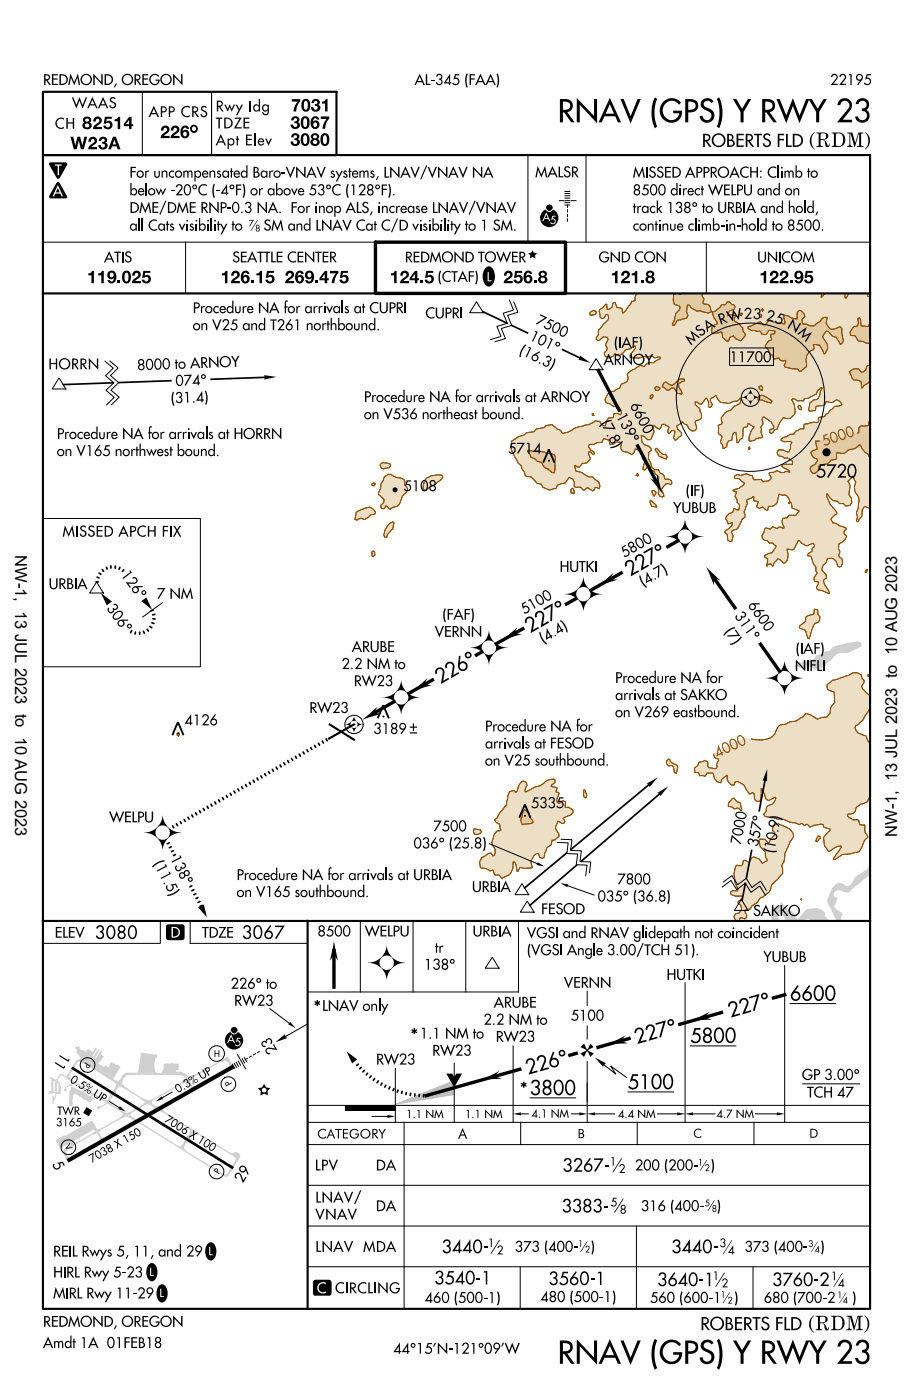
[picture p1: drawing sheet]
<svg xmlns="http://www.w3.org/2000/svg" width="137mm" height="210mm" viewBox="0 0 137 210" stroke-linecap="round" stroke-linejoin="round" font-family="sans-serif">
<defs><g id="words">
<g font-size="3.6">
<text x="83.5" y="18.3">RNAV (GPS) Y RWY 23</text>
<text x="83.5" y="204.1">RNAV (GPS) Y RWY 23</text>
</g>
<g font-size="2.5">
<text x="2.3" y="83.1" transform="rotate(90 2.3 83.1)">NW-1, 13 JUL 2023 to 10 AUG 2023</text>
<text x="134.3" y="125.2" transform="rotate(-90 134.3 125.2)">NW-1, 13 JUL 2023 to 10 AUG 2023</text>
</g>
<g font-size="2.3">
<text x="121" y="22">(RDM)</text>
<text x="94.3" y="86.4" transform="rotate(-30 94.3 86.4)">2</text>
<text x="95.8" y="85.5" transform="rotate(-30 95.8 85.5)">2</text>
<text x="97.3" y="84.6" transform="rotate(-30 97.3 84.6)">7 °</text>
<text x="79.3" y="94.8" transform="rotate(-30 79.3 94.8)">2</text>
<text x="82.3" y="93.1" transform="rotate(-30 82.3 93.1)">7 °</text>
<text x="67.4" y="101.6" transform="rotate(-30 67.4 101.6)">2</text>
<text x="68.9" y="100.7" transform="rotate(-30 68.9 100.7)">6 °</text>
<text x="65.9" y="102.4" transform="rotate(-30 65.9 102.4)">2</text>
<text x="118.2" y="149.8">6600</text>
<text x="46.8" y="151.9">*</text>
<text x="96.9" y="155.8" transform="rotate(-16 96.9 155.8)">2</text>
<text x="98.6" y="155.4" transform="rotate(-16 98.6 155.4)">7 °</text>
<text x="109.3" y="152.3" transform="rotate(-16 109.3 152.3)">2</text>
<text x="110.9" y="151.9" transform="rotate(-16 110.9 151.9)">2</text>
<text x="112.6" y="151.4" transform="rotate(-16 112.6 151.4)">7 °</text>
<text x="61.3" y="156.1">*</text>
<text x="79" y="160.9" transform="rotate(-16 79 160.9)">2</text>
<text x="80.6" y="160.4" transform="rotate(-16 80.6 160.4)">2</text>
<text x="82.3" y="160" transform="rotate(-16 82.3 160)">6 °</text>
<text x="95.3" y="156.3" transform="rotate(-16 95.3 156.3)">2</text>
<text x="103.3" y="156.1">5800</text>
<text x="77.7" y="164.1">*3800</text>
<text x="94" y="163">5100</text>
<text x="120.9" y="199.1">(RDM)</text>
</g>
<g font-size="2">
<text x="43.7" y="16.7">7031</text>
<text x="10.5" y="22.3">W23A</text>
<text x="12.3" y="19.3">82514</text>
<text x="24" y="20.7">226°</text>
<text x="43.6" y="21.8">3080</text>
<text x="43.6" y="19.3">3067</text>
<text x="105.1" y="22">ROBERTS FLD</text>
<text x="13" y="42.4">119.025</text>
<text x="33" y="42.4">126.15</text>
<text x="42.9" y="42.4">269.475</text>
<text x="58.3" y="42.4">124.5</text>
<text x="75.7" y="42.4">256.8</text>
<text x="91.4" y="42.4">121.8</text>
<text x="113.6" y="42.4">122.95</text>
<text x="122.1" y="71.5">5720</text>
<text x="14.2" y="140.5">3080</text>
<text x="36.2" y="140.5">3067</text>
<text x="84.2" y="175.4">3267-</text>
<text x="84.1" y="181.5">3383-</text>
<text x="66.1" y="187.6">3440-</text>
<text x="100.5" y="187.6">3440-</text>
<text x="65" y="192.2">3540-1</text>
<text x="82.1" y="192.3">3560-1</text>
<text x="98.4" y="192.5">3640-1</text>
<text x="115.6" y="192.5">3760-2</text>
<text x="104.8" y="199.1">ROBERTS FLD</text>
</g>
<g font-size="1.7">
<text x="6.4" y="12.7">REDMOND, OREGON</text>
<text x="22.3" y="17.5">APP CRS</text>
<text x="32.3" y="16.7">Rwy Idg</text>
<text x="124.2" y="12.7">22195</text>
<text x="8.2" y="19.3">CH</text>
<text x="32.3" y="21.8">Apt Elev</text>
<text x="32.3" y="19.2">TDZE</text>
<text x="19.4" y="29.2">below -20°C (-4°F) or above 53°C (128°F).</text>
<text x="19.4" y="26.6">For uncompensated Baro-VNAV systems, LNAV/VNAV NA</text>
<text x="80.1" y="26.5">MALSR</text>
<text x="94.7" y="29.2">8500 direct WELPU and on</text>
<text x="94.7" y="26.6">MISSED APPROACH: Climb to</text>
<text x="19.4" y="34.5">all Cats visibility to</text>
<text x="19.4" y="31.9">DME/DME RNP-0.3 NA. For inop ALS, increase LNAV/VNAV</text>
<text x="39.8" y="34.5">SM and LNAV Cat C/D visibility to 1 SM.</text>
<text x="94.7" y="34.5">continue climb-in-hold to 8500.</text>
<text x="94.7" y="31.9">track 138° to URBIA and hold,</text>
<text x="15.6" y="39.3">ATIS</text>
<text x="28.9" y="46.9">Procedure NA for arrivals at CUPRI</text>
<text x="63.7" y="47.7">CUPRI</text>
<text x="111.3" y="47.7" transform="rotate(-1 111.3 47.7)">2</text>
<text x="114.6" y="47.9" transform="rotate(12 114.6 47.9)">2</text>
<text x="28.9" y="49.4">on V25 and T261 northbound.</text>
<text x="77.6" y="52.9" transform="rotate(25 77.6 52.9)">(1</text>
<text x="79.1" y="50.8" transform="rotate(25 79.1 50.8)">1</text>
<text x="79.3" y="53.7" transform="rotate(25 79.3 53.7)">6 .3 )</text>
<text x="80.1" y="48.5" transform="rotate(25 80.1 48.5)">7</text>
<text x="80.3" y="51.4" transform="rotate(25 80.3 51.4)">0</text>
<text x="81.2" y="49" transform="rotate(25 81.2 49)">5</text>
<text x="81.4" y="51.9" transform="rotate(25 81.4 51.9)">1 °</text>
<text x="83.5" y="50.1" transform="rotate(25 83.5 50.1)">0</text>
<text x="103.5" y="51.7" transform="rotate(-44 103.5 51.7)">M</text>
<text x="104.9" y="50.5" transform="rotate(-38 104.9 50.5)">S</text>
<text x="105.8" y="49.7" transform="rotate(-32 105.8 49.7)">A</text>
<text x="107.8" y="48.6" transform="rotate(-19 107.8 48.6)">R</text>
<text x="109" y="48.2" transform="rotate(-13 109 48.2)">W</text>
<text x="117.7" y="49" transform="rotate(31 117.7 49)">N</text>
<text x="119.3" y="50" transform="rotate(43 119.3 50)">M</text>
<text x="7.2" y="55.3">HORRN</text>
<text x="20.6" y="55.4" transform="rotate(-2 20.6 55.4)">8</text>
<text x="21.8" y="55.4" transform="rotate(-2 21.8 55.4)">0</text>
<text x="23" y="55.3" transform="rotate(-2 23 55.3)">0</text>
<text x="24.3" y="55.3" transform="rotate(-2 24.3 55.3)">0 to A RN O Y</text>
<text x="26.3" y="57.8" transform="rotate(-2 26.3 57.8)">0</text>
<text x="27.5" y="57.7" transform="rotate(-2 27.5 57.7)">7</text>
<text x="28.8" y="57.7" transform="rotate(-2 28.8 57.7)">4 °</text>
<text x="90.3" y="54.6">ARNOY</text>
<text x="109.2" y="54.2">11700</text>
<text x="8.5" y="65.7">Procedure NA for arrivals at HORRN</text>
<text x="25.6" y="60.4" transform="rotate(-2 25.6 60.4)">(3</text>
<text x="27.5" y="60.3" transform="rotate(-2 27.5 60.3)">1 .4 )</text>
<text x="54.5" y="62.7">on V536 northeast bound.</text>
<text x="54.5" y="60.2">Procedure NA for arrivals at ARNOY</text>
<text x="89.8" y="63.3" transform="rotate(62 89.8 63.3)">(7 .8 )</text>
<text x="92.2" y="62.3" transform="rotate(62 92.2 62.3)">1</text>
<text x="92.8" y="63.4" transform="rotate(62 92.8 63.4)">3</text>
<text x="93.3" y="64.5" transform="rotate(62 93.3 64.5)">9 °</text>
<text x="94.2" y="60.7" transform="rotate(62 94.2 60.7)">6</text>
<text x="94.8" y="61.8" transform="rotate(62 94.8 61.8)">6</text>
<text x="95.4" y="62.9" transform="rotate(62 95.4 62.9)">0</text>
<text x="96" y="64" transform="rotate(62 96 64)">0</text>
<text x="8.5" y="68.3">on V165 northwest bound.</text>
<text x="76.1" y="67.9">5714</text>
<text x="60.4" y="73.5">5108</text>
<text x="100.8" y="76.8">YUBUB</text>
<text x="9.4" y="80.3">MISSED APCH FIX</text>
<text x="93.4" y="83.5" transform="rotate(-30 93.4 83.5)">5</text>
<text x="94.5" y="82.9" transform="rotate(-30 94.5 82.9)">8</text>
<text x="95.6" y="82.3" transform="rotate(-30 95.6 82.3)">0</text>
<text x="7.3" y="88.2">URBIA</text>
<text x="18" y="86.1" transform="rotate(53 18 86.1)">1</text>
<text x="18.8" y="87.1" transform="rotate(53 18.8 87.1)">2</text>
<text x="19.5" y="88.1" transform="rotate(53 19.5 88.1)">6 °</text>
<text x="83.8" y="85.6">HUTKI</text>
<text x="96.2" y="87.8" transform="rotate(-30 96.2 87.8)">(4 .7 )</text>
<text x="15.9" y="91.1" transform="rotate(53 15.9 91.1)">3</text>
<text x="16.6" y="92.1" transform="rotate(53 16.6 92.1)">0</text>
<text x="17.3" y="93.1" transform="rotate(53 17.3 93.1)">6 °</text>
<text x="65.1" y="95.3">VERNN</text>
<text x="78.5" y="92" transform="rotate(-30 78.5 92)">5</text>
<text x="79.6" y="91.4" transform="rotate(-30 79.6 91.4)">1</text>
<text x="80.6" y="90.8" transform="rotate(-30 80.6 90.8)">0</text>
<text x="81.7" y="90.1" transform="rotate(-30 81.7 90.1)">0</text>
<text x="108.4" y="94.6" transform="rotate(55 108.4 94.6)">(7 )</text>
<text x="109.9" y="92.2" transform="rotate(55 109.9 92.2)">3</text>
<text x="110.6" y="93.2" transform="rotate(55 110.6 93.2)">1</text>
<text x="111.3" y="94.2" transform="rotate(55 111.3 94.2)">1 °</text>
<text x="111.9" y="90.6" transform="rotate(55 111.9 90.6)">6</text>
<text x="112.6" y="91.6" transform="rotate(55 112.6 91.6)">6</text>
<text x="113.3" y="92.6" transform="rotate(55 113.3 92.6)">0</text>
<text x="114" y="93.7" transform="rotate(55 114 93.7)">0</text>
<text x="51.1" y="100.1">2.2 NM to</text>
<text x="52.7" y="97.6">ARUBE</text>
<text x="81.3" y="96.3" transform="rotate(-30 81.3 96.3)">(4 .4 )</text>
<text x="119" y="100.4">NIFLI</text>
<text x="46.3" y="106.7">RW23</text>
<text x="53" y="102.7">RW23</text>
<text x="92.1" y="107.3">on V269 eastbound.</text>
<text x="92.1" y="104.8">arrivals at SAKKO</text>
<text x="92.1" y="102.2">Procedure NA for</text>
<text x="27.6" y="108.6">4126</text>
<text x="55.9" y="109.9">3189</text>
<text x="72.6" y="112">arrivals at FESOD</text>
<text x="72.6" y="109.5">Procedure NA for</text>
<text x="72.6" y="114.6">on V25 southbound.</text>
<text x="16.3" y="123.1">WELPU</text>
<text x="64.9" y="124.4">7500</text>
<text x="79.5" y="121">5335</text>
<text x="111.1" y="125.3" transform="rotate(-79 111.1 125.3)">0</text>
<text x="111.4" y="124" transform="rotate(-79 111.4 124)">0</text>
<text x="111.6" y="122.8" transform="rotate(-79 111.6 122.8)">0</text>
<text x="113.7" y="125.6" transform="rotate(-79 113.7 125.6)">5</text>
<text x="113.9" y="124.4" transform="rotate(-79 113.9 124.4)">7 °</text>
<text x="116.2" y="125.9" transform="rotate(-79 116.2 125.9)">0 .9 )</text>
<text x="22.9" y="129.3" transform="rotate(62 22.9 129.3)">(1</text>
<text x="23.8" y="130.9" transform="rotate(62 23.8 130.9)">1 .5 )</text>
<text x="25.4" y="128.5" transform="rotate(62 25.4 128.5)">1</text>
<text x="26" y="129.6" transform="rotate(62 26 129.6)">3</text>
<text x="26.6" y="130.7" transform="rotate(62 26.6 130.7)">8 °</text>
<text x="35.4" y="131.7">Procedure NA for arrivals at URBIA</text>
<text x="61.9" y="127">036° (25.8)</text>
<text x="110.9" y="126.5" transform="rotate(-79 110.9 126.5)">7</text>
<text x="113.4" y="126.8" transform="rotate(-79 113.4 126.8)">3</text>
<text x="35.4" y="134.3">on V165 southbound.</text>
<text x="70.7" y="133.5">URBIA</text>
<text x="81" y="136.8">FESOD</text>
<text x="89.5" y="134.9">035° (36.8)</text>
<text x="92.4" y="132.4">7800</text>
<text x="112.7" y="137.1">SAKKO</text>
<text x="8.2" y="140.4">ELEV</text>
<text x="30.2" y="140.4">TDZE</text>
<text x="47.5" y="140.2">8500</text>
<text x="54.6" y="140.2">WELPU</text>
<text x="65.1" y="142.6">tr</text>
<text x="70.8" y="140.2">URBIA</text>
<text x="78.9" y="143">(VGSI Angle 3.00/TCH 51).</text>
<text x="78.9" y="140.4">VGSI and RNAV glidepath not coincident</text>
<text x="114.3" y="144">YUBUB</text>
<text x="34.5" y="148">226° to</text>
<text x="63.5" y="145.2">138°</text>
<text x="84.4" y="147.8">VERNN</text>
<text x="99.8" y="146.7">HUTKI</text>
<text x="35.1" y="150.5">RW23</text>
<text x="48.2" y="151.3">LNAV only</text>
<text x="62.9" y="155.5">1.1 NM to</text>
<text x="72.4" y="153.4">2.2 NM to</text>
<text x="73.9" y="150.8">ARUBE</text>
<text x="74.2" y="155.9">RW23</text>
<text x="85.4" y="152.8">5100</text>
<text x="8.6" y="158.5" transform="rotate(122 8.6 158.5)">1</text>
<text x="9.2" y="157.5" transform="rotate(122 9.2 157.5)">1</text>
<text x="41" y="156.2" transform="rotate(-120 41 156.2)">3</text>
<text x="41.6" y="157.3" transform="rotate(-120 41.6 157.3)">2</text>
<text x="56.3" y="159.3">RW23</text>
<text x="64.7" y="158">RW23</text>
<text x="120" y="161.6">GP 3.00°</text>
<text x="120.8" y="164.3">TCH 47</text>
<text x="68.6" y="170.5">A</text>
<text x="7.7" y="174.3" transform="rotate(60 7.7 174.3)">5</text>
<text x="36.3" y="177.2" transform="rotate(-58 36.3 177.2)">2</text>
<text x="37" y="176.1" transform="rotate(-58 37 176.1)">9</text>
<text x="47.2" y="175.2">LPV</text>
<text x="56.1" y="175.2">DA</text>
<text x="95" y="175.2">200 (200-</text>
<text x="56.3" y="181.3">DA</text>
<text x="95.9" y="181.3">316 (400-</text>
<text x="8" y="191.2">HIRL Rwy 5-23</text>
<text x="8" y="188.1">REIL Rwys 5, 11, and 29</text>
<text x="77.1" y="187.4">373 (400-</text>
<text x="111.4" y="187.4">373 (400-</text>
<text x="8" y="194.4">MIRL Rwy 11-29</text>
<text x="63.6" y="195">460 (500-1)</text>
<text x="80.9" y="194.9">480 (500-1)</text>
<text x="97.3" y="195">560 (600-1</text>
<text x="114.3" y="195">680 (700-2</text>
<text x="6.4" y="198.6">REDMOND, OREGON</text>
<text x="6.4" y="201.8">Amdt 1A 01FEB18</text>
<text x="58.9" y="202.6">44°15'N-121°09'W</text>
</g>
<g font-size="1.7" fill="#fff">
<text x="8.2" y="26.2">T</text>
<text x="25.5" y="140.4">D</text>
<text x="47.4" y="193.6">C CIRCLING</text>
</g>
<g font-size="1.7" fill="#955101">
<text x="112.6" y="47.7" transform="rotate(6 112.6 47.7)">3</text>
<text x="115.9" y="48.3" transform="rotate(18 115.9 48.3)">5</text>
<text x="126.9" y="65.6" transform="rotate(-19 126.9 65.6)">0</text>
<text x="123.3" y="66.8" transform="rotate(-19 123.3 66.8)">5</text>
<text x="124.5" y="66.4" transform="rotate(-19 124.5 66.4)">0</text>
<text x="107.3" y="113.4" transform="rotate(-25 107.3 113.4)">4</text>
<text x="108.5" y="112.9" transform="rotate(-25 108.5 112.9)">0</text>
<text x="110.7" y="111.8" transform="rotate(-25 110.7 111.8)">0</text>
</g>
<g font-size="1.6">
<text x="34.8" y="39.3">SEATTLE CENTER</text>
<text x="60.6" y="39.3">REDMOND TOWER</text>
<text x="89.6" y="39.3">GND CON</text>
<text x="113.4" y="39.3">UNICOM</text>
</g>
<text font-size="1.5" x="47.5" y="170.4">CATEGORY</text>
<text font-size="1.4" fill="#fff" x="72.9" y="42.1">L</text>
<g font-size="1.4">
<text x="86.4" y="170.4">B</text>
<text x="103.7" y="170.3">C</text>
<text x="121.1" y="170.3">D</text>
</g>
<g font-size="1.3" fill="#fff">
<text x="82.3" y="33.5">5</text>
<text x="35.1" y="156.6">5</text>
<text x="22.3" y="191">L</text>
<text x="31.2" y="187.9">L</text>
<text x="23.9" y="194.1">L</text>
</g>
<g font-size="1.3">
<text x="10.4" y="161.9" transform="rotate(32 10.4 161.9)">0 .5 % UP</text>
<text x="8.6" y="166.9">TWR</text>
<text x="24.5" y="167.9" transform="rotate(32 24.5 167.9)">7</text>
<text x="26.6" y="163.6" transform="rotate(-30 26.6 163.6)">0 .3 % UP</text>
<text x="60.8" y="167.4">1.1 NM</text>
<text x="69.6" y="167.4">1.1 NM</text>
<text x="8.4" y="168.6">3165</text>
<text x="14.6" y="173.6" transform="rotate(-30 14.6 173.6)">0</text>
<text x="15.4" y="173.1" transform="rotate(-30 15.4 173.1)">3</text>
<text x="16.3" y="172.6" transform="rotate(-30 16.3 172.6)">8 X 1</text>
<text x="19.6" y="170.7" transform="rotate(-30 19.6 170.7)">5</text>
<text x="20.4" y="170.3" transform="rotate(-30 20.4 170.3)">0</text>
<text x="25.4" y="168.4" transform="rotate(32 25.4 168.4)">0</text>
<text x="26.2" y="168.9" transform="rotate(32 26.2 168.9)">0</text>
<text x="27" y="169.4" transform="rotate(32 27 169.4)">6 X 1</text>
<text x="30.2" y="171.4" transform="rotate(32 30.2 171.4)">0</text>
<text x="13.8" y="174.1" transform="rotate(-30 13.8 174.1)">7</text>
<text x="91.3" y="174.5">1</text>
<text x="92.6" y="175.6">2</text>
<text x="91.4" y="180.6">5</text>
<text x="92.8" y="181.7">8</text>
<text x="73" y="186.7">1</text>
<text x="74.3" y="187.8">2</text>
<text x="106.7" y="191.6">1</text>
<text x="107.7" y="186.7">3</text>
<text x="124.4" y="191.6">1</text>
<text x="108" y="192.7">2</text>
</g>
<g font-size="1">
<text x="37.2" y="33.9">7</text>
<text x="38.2" y="34.7">8</text>
<text x="12.8" y="158.9" transform="rotate(122 12.8 158.9)">P</text>
<text x="32" y="158.2">H</text>
<text x="34.8" y="162.2" transform="rotate(-120 34.8 162.2)">P</text>
<text x="9.6" y="171.6" transform="rotate(60 9.6 171.6)">V</text>
<text x="32.8" y="175.8" transform="rotate(-58 32.8 175.8)">P</text>
<text x="104.5" y="174.5">1</text>
<text x="105.5" y="175.3">2</text>
<text x="105.5" y="180.6">5</text>
<text x="106.6" y="181.4">8</text>
<text x="86.5" y="186.6">1</text>
<text x="87.6" y="187.5">2</text>
<text x="121" y="186.7">3</text>
<text x="107.9" y="194.3">1</text>
<text x="108.9" y="195.1">2</text>
<text x="125.3" y="194.3">1</text>
</g>
</g></defs>
<g fill="#eddfc6">
<path d="M95.4 70.9l.1 .1v.2h-.3z"/>
<path d="M88.6 62l.2-.1 .1 .3-.2-.1z"/>
<path d="M118 75.3l.1-.1 .1 .1z"/>
<path d="M119.8 134.6l.1-.1 .1 .2z"/>
<path d="M80 71.9l.4 .4 .6 .2 .3 .5 .8 .3h.3l.8-.2 .2-.5 1.2-.3 .6-.8a1.07 1.07 0 0 1 .7 1.3l.2 .1h.8l.4 .5 .6-.4 .8 .5 .2-.1 .2-.4 .6 .2 .1-.5-.2-.5-.9-.8h-.5a4 4 0 0 0-2-.9l-.2-.8 .4 .2h.3l.5-.6h.6l.6-.6-.3-.8v-.3h.3l.3 .4h.2l.1-.1-.1-.3-.5-.3-5.4 2.9-.1 .6-.3-.1-.2-.1zM121.5 48.8h.4l.9-.7zM104.6 114.1l-.1 .4-.6 .5 .1 .6 .6 .1 .1 .4 .8 .1 .1-.1a.73 .73 0 0 1 1.2-.2 1.22 1.22 0 0 0 1.1 1.3l.1-.5 .8-.7a1.35 1.35 0 0 0 .6 1.5h.4l.3-.5a1.61 1.61 0 0 1 1.6 1.1l.4 .7 .5-.1 .2 .1 .2 .9 .2 .2 .5 .1 .1-.2 .2-.9-.1-.9 .5 .9 .2 .5 .1 .3 .3 .1 1-.5 .1 .2-.1 .4-.4 .4-.8 .5-.1 .6-.4 .5a1.15 1.15 0 0 0 1.1 .5h.4l.4 .2h1.1l.8 .4 1 .2 .5 .2 .3-.2 .5 .4 .4-.2 .4 .4 .6-.3 1-.1h.4l.1 .4 1 .3-.1 .2-.9 1a2.49 2.49 0 0 0 .7 2.2 2.77 2.77 0 0 1 1.9-.8v.1l-1.1 1.6-.1 .3 1.4-.8 1.1-.1 1.4-.3 .8-1.7 .5-.5-.4-.7-.1-1.1-.7-.1-.2-.6-.8-.1-.7-.3-.1-.3v-.2a1.04 1.04 0 0 0 1.3-1l.6-.5 1-.4 .2-.5 .2-.1v-8.2l-.3-.3-.3-.8-.8-.3a.95 .95 0 0 1-.8-1.2l.5-.2 .7-.6 .3-.6a2.67 2.67 0 0 0 .7-2.5l-.1-.6-1-1.1-.1-.3 .3-.5v-.4l-.3-.2-.1-.6-.6-.3h-.6l-.6 .4-2.5 .7-.8 .7v.4a1.26 1.26 0 0 0 1.1 .7v1.6l-.5 .5-.2 1-.4 .6-.8 .1-.7 .2-.9-.6-.7-.2-.5 .5-1 .6-1 .1-.6 .4-.8 .1-.3 .2-.2 .4a2.07 2.07 0 0 1-2.2 1.7l-1.3-.1-1.2-.2-1.3 .5h-.7l-1.1 .7-.4 .6-.2 .4-.7-.1-.4 .1 .2 .7 .5 .2 .1 .2-.3 .6v.4l-.1 .2-1.1-.1-.2-.2v-.6l-.4-.3-.4 .2zM90.9 65.8l.2 .1 .2 .7 .5-.1 .5-.4 .6 .1 .1 .4-.1 .4a.93 .93 0 0 0 1.1 .7l.5 .3 .3-.1 .3-.7 .8 .2 .2 .4 .1 .9 .3 .3-.3 1.2 .2 .2 .5-.5 .2 .1 .3 .5h.4l.3 .5 .5 .3v.3l-.3 .5 .3 1.2-.1 .5 .2 .4 .5 .2 .2-.1-.4-1v-.1l.6-.7 .4-.1 .4 .1 .2-.2-.1-.3-.4-.3-.6-.1-.1-.4-.6-.4-.2-.5h-.6l-.5-.5-.1-.5-.4-.6 .1-1 .4-.3a1.01 1.01 0 0 0-1-.8l-.4-.4-.1-1 .4 .1 .5 .5h.4l.2-.1 .4-1.1-.2-.6 .1-.3 .9 .5 .2-.1 .2-.6h.3l.7 .3-.2 .7 .2 .4 .5-.5 .4 .2-.2 .9 .3 .4 .9-.7v-.4l-.6-.6-.1-.4 .5-.3 .3-.4 .4 .4 .4 .2 .2 .4 .5 .4 .5-.1 .2-.4-.3-.8 .2-.2 .6-.2 .2-.3v-.5l-.3-.9-.6-.5v-.4h.2l.4 .3a.63 .63 0 0 0 .6-.4l.3-.5h.2l.2 .6 .1 .8h.3l.2-.5-.3-.5 .1-.3 .7-.5 .3 .5 .4 .5 1.3 .2 .6-.3 .7-.1 .4-.4 .1 .1-.2 .7-.8 .4-.5 .6-.2 .1a1.62 1.62 0 0 0-1.2 1.4l.1 .3-.1 .3-.5 .2v1.1l.5 .4 .1 .2-.3 .7 .1 .2 .2 .3 .1 .5 .6-.2v-.5l.3-.4 .4-.1 .1-.7 .3-.5 .3 .1 .1 1.3 .2 .2 .2-.5 .4-.3 .1-1.4 .6-.2 .2-.5h.2l.2 .3 .5 .2-.1 .1a2.8 2.8 0 0 0-.7 1.9l.2 .2 .6-.2 .3-.3 .9-.1-.2-.7v-.9l.3-.5-.1-.6 .1-.4h.2l1 .7 .4 .8-.1 .2-.5 .2v.5l.2 .1 .3-.1 .2-.5 .4-.1 .5-1 .4-.7a1.37 1.37 0 0 0 1.7-.5 2.7 2.7 0 0 0-.4-2.2l.1-.1h.4l.3 .3h1l.1-.3 .6-.1 1.2-.6a.72 .72 0 0 1 .4-.7l.3-.3 .2 .1-.3 .5-.1 .6-.3 .5-.7 .2-.5 .5-.2 .8 .1 .3 .9-.1 .1-.5 1.2-.2 .4-.6 .7 .2 .3-.1 .5-.4 .7 .4 .1 .3-.4 .3h-.7l-.3 .4-.4 .2-.3 .5-.3 .1-.2 .3-.8 .2-.2 .7h-.5l-1 .2h-.4l-.2 .2v.6h-.5l-.7 .4-.3 .4h-.5l-.6 .4-.4 .1-.4 .3v.1l.4 .2h1l.2 .1-.2 .4v.5l-.2 .5-.3 .1-.6-.4h-.6l-.2 .2-.1 .3 .2 .4 .6 .1 .3 .3h.4l.8 .5v.4l-1.6 .1v.2l1.1 .6 .1 .3-.4-.2a1.31 1.31 0 0 1-1.5-.1l-.4 .3h-.7l-.1 .2 .3 .5-.1 .4-.3 .2-.8 .1-.3-.3h-1l-.3-.6-.4-.1-.4-.2-.9 .3-.5-.2-.5 .4 .1 .2a.88 .88 0 0 1 1 .5l.4 .2-.1 .2-.7 .6-.9 .3 .5 .2-.2 .7 .3 .5v.4l.4 .3-.1 .8h-.3l-.4-.2-.1 .1-.1 .4-.5 .2-.5 .5-.1 .3 .4 .8 .6-.2v.5l-.5 .4-.5 .3-.1 .3 .4 .4v.8l.4 .2 .3-.1 .1-.8-.2-.5 .1-.3 .2-.1a.9 .9 0 0 0 .9-.7l.4-.9 .4-.3-.1-.8 .5-1.2-.1-.4v-.2l.6-.2 .4-.3 .1 .7 .6 .1-.3 .7 .2 .2 .3 .1 .4-.2 .6 .5h.2l.1-.6a1.17 1.17 0 0 0 1.4-1.1l.2-.7 .5 .1h.5l.3 .2 .3 .8 .2 .2 .1 .7 1.1 .5-.5 .6h-1l-.3 .4-.6 .1-.2 .4 .3 .9v.2l-.5-.2-.5 .2-.6-.3-.4 .4-.6-.2-.2 .2-.1 .5-.4 .5 .1 .4 .3 .3h.4l.4 .4h.5l.5 .4-.7 1.1h-.4l-.6 .3-.1 .3 .5 .2-.1 1.1 .2-.2 .3-.1 .4 .4 .1-.5 .6-.6h.2l.8 .6a1.27 1.27 0 0 0 .5-1.3l-.1-.8 .8 .1 .3-.1 .6-1.3 1.1 .8h.3l.8-.4 .2 .3v.2l-.3 .3-.1 .4-.5 .3-.2 .4 .5 .1 .2 .1a2.34 2.34 0 0 0 .6 1.5v.5l.2 .4-.4 .6-.1 .4 .1 .2 .6 .1-.3 .9 .2 .3 .6 .1 1.1 .5-.1-.6-.5-.8-.2-.5v-.1l.4-.4-.1-.5-.6-.6 .2-.8 .5-.4 .1-.5 .2-.1h.5l.7 .5 .2 .6 .2 .2a.82 .82 0 0 0 .3-1.4l-.4-.4 .2-.5-.2-.5v-.7a1.97 1.97 0 0 0 1.2-1.1l-.4-.4v-.3l.4-.4-.1-.2-1-.3-.4-.3-.5-.2-.3-.4 .5-.7 .4-.2a1.65 1.65 0 0 0-.8-1.1l-.2-.3-.6-1.2 .1-.5 .6 .9 .3 .2 .6 .1 .4 .4h.5l.4 .3h.6a1.15 1.15 0 0 0-.1-1.7l.1-1.3-.3-.7 .7-.7 .2 .1v.3l.3 .4a1.75 1.75 0 0 0 .4 2.2l.1 .6-.1 1.1-.3 .8 .1 .6-.1 .5 .2 .2 .2-.4 .4-.4 .1-1 .2-.4 .2-.1 .7 .2v-7.3l-.3-.8-.4-.2-.5-.6-.2-.5-.3 .1a1.81 1.81 0 0 1-1.4 .6l-.7 .5h-1.1l-.1 .8-.2 .2h-.6l-.7 .7h-.7l-.4 .2a1.06 1.06 0 0 1-.6 1.2l-.4-.1-.4-.7 .2-.3 .6-.3 .4-.5-.1-.3-.5-.2-.4-.8 .1-.2 .8-.3-.2-1.2h.5l.5-.2h.6l.3-.6h.2l.3 .4 .2 .1 .3-.4 .5 .2 .9-.1 .3-.2v-.8l.2-.1 .6 .5h1v-.8l.3-.3h1.2l.1-.6 .1-.2v-5.9l-.3 .4-.5 .2-.4 .5-.1-.9-.3-.2-.8-.1-.2-.2-.5-1.1 .5-.3 .9-.1 .5 .5 .6-.3 .3-.7h.3v-3.3h-.5l-.5-.3-.8-.1-.4-.7-.7-.1-.1-.5 .5-.7 .2-.2h.3a1.13 1.13 0 0 0 .2-1.1l.2-.1 .2 .2 .1 1 1 .1 .3-.5v-4.2l-.1 .2-.2-.1-.1-.2-6 3.4-.1 .9 .5 .8a2.41 2.41 0 0 0 1.6-.3l.2 .3 .2 1.8-.3 .5h-.1l-.7-1-.5-.2-.6-.7-.3-.1-.4 .6-.2 .4 .7 1 .1 .6-.4 .8-.1 .1-.7-1.3-1-.1 .2 .5-.1 .2-.5 .2a1.72 1.72 0 0 0-.6 2v.3l-.8 .8-.3-.1-.2-.3h-.9l-1-.3-.1-.2 .2-.4v-.4l-.4 .1h-.4l-.3-.4-.6 .1-.3-.5-.4-.4-.2-.4zM113.6 59.3a1.47 1.47 0 0 1 1.6 .5l.3 .2-.1 .3-1.9-.5v-.3zM113.6 57.9l.2-.2 .3 .2v.2v.3h-.3l-.2-.2zM97.4 59.2l.3-.1v.4l-.2 .2-.2-.1zM99.4 57.3l.3-.1a.93 .93 0 0 0 1.3 .2l.6-.6 .8-.1 .1 .3-.5 .1-.4 .4v.4l.5 1-.1 .1-.6-.1-.6-.8h-.3l-.5 .4-.2-.2-.7-.5zM98.1 57.9h.3l.4 .1v.2l-.2 .2h-.5l-.1-.3zM76.6 66a3.4 3.4 0 0 0 .8 2.9l.1 .4 .5 .4 .1 .4 .4 .6 .1 .4 .3 .3 .5-.1 .6 .6 2.4-1.3-.4-.4-.5-.2-.4-.8-.7-.1-.3-.4-.6-.2-.2-.5-.3-.4v-.2l.8 .1a3.9 3.9 0 0 1 1.9 .3l1 .2 .4 .3-.1 1.9 5.4-2.9-.3-.4 .1-.3 1.9-.4 .3-.6 .5 .2 24.1-13.4-.4-.4-.1-.3 .5-.7 .4-.1 .1-.2-.1-.3v-.4h.5l.1-.5h-.9l-.4 .5-.2 .1-.5-.1-.2-.4h-.5l-1.7 .6-.6 .7-.2 .1-.7-.3-16.2 5.4 .1 .6a1.1 1.1 0 0 1-1 .8l-.2 .5-1.8 1-.4 .8 .1 .4 .5 .2 .6 .4h.8l.4 .7v.4l-.1 .2-.5-.2h-.4l-.2 .6-.7 .1-.3 .4-.2 .7a1.01 1.01 0 0 1-.9-.6l-.6-.2a3.2 3.2 0 0 1-1.5 .7l-1.6 .5a3.5 3.5 0 0 1-1.8 .8 .99 .99 0 0 0-.8-.7l-.8-.7-.9 .2-.2 .3-1.2 .2-.4 .4-1.1 .2-.4 .3-.8 .2zM117 48.4l.4 .1 .1-.2v-.1zM119 47.7h.3v-.1zM120.4 47.2l.1 .2-.4 .4v.4l.1 .3h.5l.8 .3 1.3-.7a.79 .79 0 0 1 1-.6l6-3.5zM113.9 47l.1 .2-.1 .3-.2-.1v-.2zM110.8 46.9l.3-.1v.3l-.1 .1-.3-.1zM114 46.3l.1-.1 .1 .2-.1 .1zM102.4 43.9h.2zM101.4 43.9l.4 .2 .2-.2zM89.8 46.3l-.1 .3 .1 .9 .3 .2 .3-.1 .3-.5h.3l.1 .5-.2 .3-1.3 1.5v.7l-.4 .4v.3l.2 .2 .4-.1 .5-.5 .5 .1 .2 .2-.3 .8 .2 .6-.1 .3-.4 .4v.2l.2 .3 .6 .3a1.03 1.03 0 0 0 .9-.7l.4 .3 .4-.1 .8-.8 .6-.1 .6-.4h.2v.3l-.8 1v.4l1.2 .1 .9-.2a1.01 1.01 0 0 0 1.1-.2l.5 .4 .6-.2 .2 .1v.2l-.4 .2a1.08 1.08 0 0 1-1.3 .4l-.7 .5-.5-.1-1.4 .7-.6 .5v.2l15-5-.8-.6v-.7l-.2-.1-1.1 .2h-.1l-.2-.2v-.6l.2-.4 .6-.2 .1-.3a2.51 2.51 0 0 1-.8-1.5 2.21 2.21 0 0 0 1.4-1.1h.6l.2-.3 .4-.1 .3 .4 .4 .1 .1 .2-.1 .4a.99 .99 0 0 0-1 .9l.6-.1 .5 .1 .1 .1-.2 .3v.4l.7 .5 .6 .6v.5l.3 .4 .1 .2 1.7-.6-.3-.1h-.5l-.5-.3v-.3l1.8-.7 .4 .4h.4l.4-.6 .3-.1a2.21 2.21 0 0 0 2.2 .3l-.2-.8 .1-.2 .6 .1a1.22 1.22 0 0 0 1.3 .3v-.7l.4-.4 .3 .1 .4 .6 9.4-3.2 .1-.1h-2.9l-.4 .8-.1-.1v-.7h-3l-.6 .7 .1-.7h-17.9v.4l.3 .5-.2 .5 .2 .2 .6 .1 .3 .2 .2 .9a1.82 1.82 0 0 1-1.6-.2 1.53 1.53 0 0 1-1.6-.6l-.1-.2h-.3l-.1 1 .2 .5-.1 .3-.2 .2-1.4 .3-.2 .5-.2 .2-.3-.1 .3-.6 .3-1.1 .5-.6 .1-.3-.1-.2-.8-.2-.1-.7v-.8l.3-.2h-5.7l-.3 .4v.7l-.6 .1-.1 .4-1.1 1.3-.1-.1-.1-.5-.8-.2-.2-.7-.4 .1-.1 .6-.4 .3h-.3l-.1-.8h-.2l-.3 .5zM109.2 50.6l-.2 .5 1.1-.4-.3-.4z" fill-rule="evenodd"/>
<path d="M76.3 118.5l-.3 .6-.2 1.4-1 1.2-.4 .7-.4 .3 .3 .4 .5 .3 .2 .9-.7 .1a3.3 3.3 0 0 0-.6 2l.4 .7-.1 .9-.2 .1-.3-.4h-.3l-1.1 .7a1.29 1.29 0 0 0-.1 1.5l.7 .1 .7 .4 .3-.2 .3 .7 .1 .1h.6l.5 .5 .4-.3a1.46 1.46 0 0 0 1.2-1.2v-1l.3 .1 .1 .2 .2 1.2 .4-.6 .6 .1 1.3-.1-.1-.3a1.34 1.34 0 0 1 .3-1.5l.4-.3 .3-.1 .2 .6 .4 .2 .3-.2v-.6l.4-.8 .6-.5 .1-.6 .5-.1 .6-.5-.1-.4-.5-.8v-.2l.4-.9 .6 .3h.3l.2-.2-.3-.5 1.2-.5 .3-.5-.1-.3-.6-.4h-.5l.1-.7-.1-.1-.3-.1-.6 .3-.3-.1-.1-.4 .4-.9-.5-.3 .2-.5-.9-.3 .6-.6v-.3l-.2-.2-.8 .1-1.3 .9-.7 .2-1.3 .7-.2-.1 .3-.9-.1-.3-.4-.3-.3 .1-.4 .5-.3 .9-.2 .2-.2-.3zM78.3 121.3l.2-.1 .7 .5 .1 .7 .4 .4 .1 .2-.1 .2-1.6 .2-.2-.7z" fill-rule="evenodd"/>
<path d="M113.7 125.6h.7l.7 .6 .3-.6 .5-.6 .1-.4a.73 .73 0 0 1 0-1.2l.5-.1 1.2 .5a1.51 1.51 0 0 1 1.1 1.5l-.5 .6-.8 1.8-.2 1.3-.3 .6 .1 1.1-1.6 1.8-.2 .7-.2 .4-.9 .7-.4 .1a2.61 2.61 0 0 1-1.3 1.2l-.2 .5-.7 .1-.1 .3 .3 .4v.4l-.3 .2-.7-.1-.2 .4h-.4l-.3-.4v-.3l.2-.3 .5-.2 .4-.5-.1-.6-.4-.3v-.2l.6-.6-.1-.3a1.89 1.89 0 0 1-1.7-.3v-.3l.3-.2h.8l.1-.2-.5-1-.2-1.3 .3-1.1 .2-.2 .6 .1 .2-.2 .2-.5 .1-.1 .8 .2 .3-.6 .3-.1 .8 .3 .5 .6 .7-.5a1.38 1.38 0 0 1-.2-1.1l-.8-.8-.2-.8z" fill-rule="evenodd"/>
<path d="M57.5 71.4l.6-.4h.4l.8 .5 .7 .1 .4 .1 .2 .2v.7l.4 .6-.1 .4-.7 .6-.4 1.2-.4 .4-.6 .1-.4 .3-.6-.5-.3 .4h-.3l-.2-.2v-.3l.4-.4 .1-.5-.8-.6a.65 .65 0 0 1 .2-.8l.2-1 .2-.3z" fill-rule="evenodd"/>
<path d="M120.6 92.4l.6-.3 .6-.1 .1-.8 .5 .1v.6l.3 .4v.6l-.3 .3-.5 .1-.1 .3-.7 2-.2-.1-.2-.6a.84 .84 0 0 0-.9-.8l-.2-.2 .1-.2 .8-.7z" fill-rule="evenodd"/>
<path d="M63.8 71.6l.7-.4 1.1-.1h.6l.1 .3-.2 .3-1.1 .9-.6 .2-.6 .6-.5-.1 .2-1.4z" fill-rule="evenodd"/>
<path d="M53.3 76.7l.3-.2 1-.4 .8-.2 .5 .3 .3 .4-.1 .3-.6 .2-.3 .3-.7 .4-.5-.2-.6 .2h-.3z" fill-rule="evenodd"/>
<path d="M109.6 119.6l.3-.1 .4 .5 .5 .2 .2 .9v.2l-.6-.4-.5 .2-.3-.3-.6-.1v-.5z" fill-rule="evenodd"/>
<path d="M58.1 78.6l.7-.5 .2 .2-.2 .8-.8 .9-.1 .4h-.3l-.2-.3 .2-.8z" fill-rule="evenodd"/>
<path d="M99.8 113.9l.3-.3 .1 .1 .2 .4 .8 .4a.99 .99 0 0 1 0 1.2l-.3-.1-.1-.8-.3-.2h-.5l-.2-.3z" fill-rule="evenodd"/>
<path d="M57.1 69.4l.3-.2 .8 .2 .3 .1v.3l-.3 .2-1 .1-.3-.5z" fill-rule="evenodd"/>
<path d="M98.1 67.2l.1-.1 .2 .1 .8 .8h.4l.3 .3-.2 .4-.3-.1-.7-.3z" fill-rule="evenodd"/>
<path d="M70.9 124.1l1 .1 .2 .3-.5 .4h-.6l-.1-.4z" fill-rule="evenodd"/>
<path d="M88.3 46.8l.5-.3 .3 .1 .1 .2-.1 .3-.5 .1h-.3z" fill-rule="evenodd"/>
<path d="M97.3 74.9l.8 .6 .2 .4-.7-.1-.3-.6z" fill-rule="evenodd"/>
<path d="M87.4 118.3l.1-.1 .3 .8-.1 .4-.2-.1-.2-.2z" fill-rule="evenodd"/>
<path d="M97.5 73.5l.3-.1 .4 .2-.1 .3-.2 .3z" fill-rule="evenodd"/>
<path d="M122.4 125.2h.3l.1 .2-.5 .6-.2-.1 .1-.3z" fill-rule="evenodd"/>
<path d="M85.5 73.3l.2-.2 .2 .2v.5h-.5z" fill-rule="evenodd"/>
<path d="M55.6 82.7l.3-.3 .2 .3v.4l-.2 .2-.2-.1z" fill-rule="evenodd"/>
<path d="M119.5 60.7l.3 .1 .2 .3-.1 .2h-.3l-.2-.4z" fill-rule="evenodd"/>
<path d="M55.7 72.4l.3-.1 .2 .1-.1 .2-.1 .1h-.4z" fill-rule="evenodd"/>
<path d="M26.5 109.8l.3-.1-.1 .5-.2-.1z" fill-rule="evenodd"/>
<path d="M129.6 85.4l.2-.2 .1 .1-.2 .4-.2-.1z" fill-rule="evenodd"/>
<path d="M112.2 66.9l.1 .2-.1 .2-.2-.2z" fill-rule="evenodd"/>
<path d="M129.9 101h.2l-.1 .2h-.1z" fill-rule="evenodd"/>
</g>
<g fill="#e2cba3">
<path d="M128.4 47.7a1.13 1.13 0 0 1-.2 1.1h-.3l-.2 .2-.5 .7 .1 .5 .7 .1 .4 .7 .8 .1 .5 .3h.5v-3l-.3 .5-1-.1-.1-1-.2-.2zM127.1 55.6l.5 1.1 .2 .2 .8 .1 .3 .2 .1 .9 .4-.5 .5-.2 .3-.4v-2.3h-.3l-.3 .7-.6 .3-.5-.5-.9 .1z" fill-rule="evenodd"/>
<path d="M115 52.4l.2 .4 .4 .4 .3 .5 .6-.1 .3 .4h.4l.4-.1v.4l-.2 .4 .1 .2 1 .3h.9l.2 .3 .3 .1 .8-.8v-.3a1.62 1.62 0 0 1 1.1-2.2l.1-.2-.2-.5 1 .1 .7 1.3 .1-.1 .4-.8-.1-.6-.7-1 .2-.4 .4-.6 .3 .1 .6 .7 .5 .2 .7 1h.1l.3-.5-.2-1.8-.2-.3a2.41 2.41 0 0 1-1.6 .3l-.5-.8 .1-.9-1.6 .9-.3 .4h-.4zM123.1 47.6l-.3 .5 1-.6zM113.3 49.6h.5l.2 .4 .5 .1 .2-.1 .4-.5h.9l-.1 .5h-.5v.4l.1 .3-.1 .2-.4 .1-.5 .7 .1 .3 .4 .4 6.5-3.6-.8-.3h-.5l-.1-.3v-.4l.4-.4-.1-.2-1.1 .4v.1h-.3l-1.5 .5-.1 .3-.4-.1zM119.5 46.6l-.2 .3v.7l1.1-.4-.4-.6-.3-.1zM117.4 47.2l-.1 .2 .2 .8 1.5-.5-.6-.1-.4-.3zM112 48.9v.3l.5 .3h.5l.3 .1 3.7-1.3a3.3 3.3 0 0 1-1.7-.4l-.3 .1-.4 .6h-.4l-.4-.4z" fill-rule="evenodd"/>
<path d="M122.1 66h.5l.5-.2h.6l.3-.6h.2l.3 .4 .2 .1 .3-.4a1.52 1.52 0 0 0 1.7-.1v-.8l.2-.1 .6 .5h1v-.8l.3-.3h1.2l.1-.6 .1-.2v5.8l-.3-.8-.4-.2-.5-.6-.2-.5h-.2a1.8 1.8 0 0 1-1.5 .7l-.7 .5h-1.1l-.1 .8-.2 .2h-.6l-.7 .7h-.7l-.4 .2a1.06 1.06 0 0 1-.6 1.2l-.4-.1-.4-.7 .2-.3 .6-.3 .4-.5-.1-.3-.5-.2-.4-.8 .1-.2 .8-.3z" fill-rule="evenodd"/>
<path d="M100.8 44.1a.82 .82 0 0 1 1 0l.2-.2h3.1v.4l.3 .5-.2 .5 .2 .2 .6 .1 .3 .2 .2 .9a1.82 1.82 0 0 1-1.6-.2 1.53 1.53 0 0 1-1.6-.6l-.1-.2h-.3l-.1 1 .2 .5-.1 .3-.2 .2-1.4 .3-.2 .5-.2 .2-.3-.1 .3-.6 .3-1.1 .5-.6 .1-.3-.1-.2-.8-.2-.1-.7z" fill-rule="evenodd"/>
<path d="M108.9 51.1h.1zM110.1 50.7l.7 .3 .2-.1 .6-.7zM106.6 46.7a2.51 2.51 0 0 0 .8 1.5l-.1 .3-.6 .2-.2 .4v.6l.2 .2h.1l1.1-.2 .2 .1v.7l.8 .6h.1a.83 .83 0 0 1 .8-.8l.3 .4 1.5-.5-.1-.2-.3-.4v-.5l-.6-.6-.7-.5v-.4l.2-.3-.1-.1-.5-.1-.6 .1a.99 .99 0 0 1 1-.9l.1-.4-.1-.2-.4-.1-.3-.4-.4 .1-.2 .3h-.6a2.21 2.21 0 0 1-1.4 1.1z" fill-rule="evenodd"/>
<path d="M82.4 70.6l.2 .1 .3 .1 .1-.6zM79 67.4v.2l.3 .4 .2 .5 .6 .2 .3 .4 .7 .1 .4 .8 .5 .2 .4 .4 .6-.4 .1-1.9-.4-.3-1-.2a3.9 3.9 0 0 0-1.9-.3z" fill-rule="evenodd"/>
<path d="M99.4 57.3l.3-.1a.93 .93 0 0 0 1.3 .2l.6-.6 .8-.1 .1 .3-.5 .1-.4 .4v.4l.5 1-.1 .1-.6-.1-.6-.8h-.3l-.5 .4-.2-.2-.7-.5z" fill-rule="evenodd"/>
<path d="M78.3 121.3l.2-.1 .7 .5 .1 .7 .4 .4 .1 .2-.1 .2-1.6 .2-.2-.7z" fill-rule="evenodd"/>
<path d="M113.6 59.3a1.47 1.47 0 0 1 1.6 .5l.3 .2-.1 .3-1.9-.5v-.3z" fill-rule="evenodd"/>
<path d="M98.1 57.9h.3l.4 .1v.2l-.2 .2h-.5l-.1-.3z" fill-rule="evenodd"/>
<path d="M113.6 57.9l.2-.2 .3 .2v.2v.3h-.3l-.2-.2z" fill-rule="evenodd"/>
<path d="M97.4 59.2l.3-.1v.4l-.2 .2-.2-.1z" fill-rule="evenodd"/>
</g>
<g fill="none" stroke="#955101" stroke-width=".15">
<path d="M88.3 46.8l.5-.3 .3 .1 .1 .2-.1 .3-.5 .1h-.3zM89.8 46.3l.5-.3 .3-.5h.2l.1 .8h.3l.4-.3 .1-.6 .4-.1 .2 .7 .8 .2 .1 .5 .1 .1 1.1-1.3 .1-.4 .6-.1v-.7l.3-.4-.3 .4v.7l-.6 .1-.1 .4-1.1 1.3-.1-.1-.1-.5-.8-.2-.2-.7-.4 .1-.1 .6-.4 .3h-.3l-.1-.8h-.2l-.3 .5-.5 .3-.1 .3 .1 .9 .3 .2 .3-.1 .3-.5h.3l.1 .5-.2 .3-1.3 1.5v.7l-.4 .4v.3l.2 .2 .4-.1 .5-.5 .5 .1 .2 .2-.3 .8 .2 .6-.1 .3-.4 .4v.2l.2 .3 .6 .3a1.03 1.03 0 0 0 .9-.7l.4 .3 .4-.1 .8-.8 .6-.1 .6-.4h.2v.3l-.8 1v.4l1.2 .1 .9-.2a1.01 1.01 0 0 0 1.1-.2l.5 .4 .6-.2 .2 .1v.2l-.4 .2a1.08 1.08 0 0 1-1.3 .4l-.7 .5-.5-.1-1.4 .7-.6 .5v.2v-.2l.6-.5 1.4-.7 .5 .1a1.22 1.22 0 0 1 1.4-.5l1-.6v-.2l-.2-.1-.6 .2-.5-.4a1.01 1.01 0 0 1-1.1 .2l-.9 .2-1.2-.1v-.4l.8-1v-.3h-.2l-.6 .4-.6 .1-.8 .8-.4 .1-.4-.3a1.03 1.03 0 0 1-1 .7l-.5-.3-.2-.3v-.2l.4-.4 .1-.3-.2-.6 .3-.8-.2-.2-.5-.1-.5 .5-.4 .1-.2-.2v-.3l.4-.4v-.7l1.3-1.5 .2-.3-.1-.5h-.3l-.3 .5-.3 .1-.3-.2-.1-.9zM93.9 56.1l.1 .6a1.1 1.1 0 0 1-1 .8l-.2 .5-1.8 1-.4 .8 .1 .4 .5 .2 .6 .4h.8l.4 .7v.4l-.1 .2-.5-.2h-.4l-.2 .6-.7 .1-.3 .4-.2 .7a1.01 1.01 0 0 1-.9-.6l-.6-.2a3.2 3.2 0 0 1-1.5 .7l-1.6 .5a3.5 3.5 0 0 1-1.8 .8 .99 .99 0 0 0-.8-.7l-.8-.7-.9 .2-.2 .3-1.2 .2-.4 .4-1.1 .2-.4 .3-.8 .2-1 .7a3.4 3.4 0 0 0 .8 2.9l.1 .4 .5 .4 .1 .4 .4 .6 .1 .4 .3 .3 .5-.1 .6 .6M97.4 59.2l.3-.1v.4l-.2 .2-.2-.1zM98.1 57.9h.3l.4 .1v.2l-.2 .2h-.5l-.1-.3zM99.4 57.3l.3-.1a.93 .93 0 0 0 1.3 .2l.6-.6 .8-.1 .1 .3-.5 .1-.4 .4v.4l.5 1-.1 .1-.6-.1-.6-.8h-.3l-.5 .4-.2-.2-.7-.5zM101.1 43.9l-.3 .2v.8l.1 .7 .8 .2 .1 .2-.1 .3-.5 .6-.3 1.1-.3 .6 .3 .1 .2-.2 .2-.5 1.4-.3 .2-.2 .1-.3-.2-.5 .1-.9v-.1h.3a1.49 1.49 0 0 0 .9 .8h.8l.2 .2a1.79 1.79 0 0 0 1.4 0l-.2-.9-.3-.2-.6-.1-.2-.2 .2-.5-.3-.5v-.4M101.4 43.9l.4 .2 .2-.2M102.4 43.9h.2M106.6 46.7a2.21 2.21 0 0 0 1.4-1.1h.6l.2-.3 .4-.1 .3 .4 .4 .1 .1 .2-.1 .4a.99 .99 0 0 0-1 .9l.6-.1 .5 .1 .1 .1-.2 .3v.4l.7 .5 .6 .6v.5l.3 .4 .1 .2-.6 .7-.2 .1-.7-.3-.3-.4a.83 .83 0 0 0-.8 .8h-.1l-.8-.6v-.7l-.2-.1-1.1 .2h-.1l-.2-.2v-.6l.2-.4 .6-.2 .1-.3a2.51 2.51 0 0 1-.8-1.5zM113.6 59.3a1.47 1.47 0 0 1 1.6 .5l.3 .2-.1 .3-1.9-.5v-.3zM113.6 57.9l.2-.2 .3 .2v.2v.3h-.3l-.2-.2z"/>
<path d="M117.3 47.7v-.3l.1-.2 .6 .1 .4 .3 .6 .1M119.3 47.6v-.7l.4-.4a1.05 1.05 0 0 1 .8 .9l-.4 .4v.4l.1 .3h.5a1.11 1.11 0 0 0 1.5-.1l.6-.3M122.8 48.1a.81 .81 0 0 1 1-.6l-.1 .6a1.32 1.32 0 0 0 .8 1.2l1.3-.4 .2 .3 .2 1.9-.3 .4h-.1l-.7-1-.5-.2-.6-.7-.3-.1-.4 .6-.2 .4 .7 1 .1 .6-.4 .8-.1 .1-.7-1.3-1-.1 .2 .5-.1 .2a1.61 1.61 0 0 0-1.1 2.2v.3l-.8 .8-.3-.1-.2-.3h-.9l-1-.3-.1-.2 .2-.4v-.4l-.4 .1h-.4l-.3-.4-.6 .1-.3-.5a1.16 1.16 0 0 1-.6-.9l-.4-.3-.1-.3 .5-.7 .4-.1 .1-.2-.1-.3v-.4h.5l.1-.5h-.9l-.4 .5-.2 .1-.5-.1-.2-.4-1.3-.1-.5-.3v-.3l1.8-.7 .4 .4h.4l.4-.6 .3-.1a3.3 3.3 0 0 0 1.7 .4v.1M122.8 48.1h.1M123 43.9l-.1 .7 .6-.7M126.5 43.9v.7l.1 .1 .4-.8M129.8 44.1l.1 .2 .2 .1 .1-.2-.1 .2-.2-.1zM129.8 44v.1M129.9 43.9l-.1 .1zM130.2 48.4l-.3 .5-1-.1-.1-1-.2-.2-.2 .1a1.13 1.13 0 0 1-.2 1.1h-.3l-.2 .2-.5 .7 .1 .5 .7 .1 .4 .7 .8 .1 .5 .3h.5M130.2 54.7h-.3l-.3 .7-.6 .3-.5-.5-.9 .1-.5 .3 .5 1.1 .2 .2 .8 .1 .3 .2 .1 .9 .4-.5 .5-.2 .3-.4M53.3 76.7l.3-.2 1-.4 .8-.2 .5 .3 .3 .4-.1 .3-.6 .2-.3 .3-.7 .4-.5-.2-.6 .2h-.3z"/>
<path d="M55.7 72.4l.3-.1 .2 .1-.1 .2-.1 .1h-.4zM57.1 69.4l.3-.2 .8 .2 .3 .1v.3l-.3 .2-1 .1-.3-.5zM57.5 71.4l.6-.4h.4l.8 .5 .7 .1 .4 .1 .2 .2v.7l.4 .6-.1 .4-.7 .6-.4 1.2-.4 .4-.6 .1-.4 .3-.6-.5-.3 .4h-.3l-.2-.2v-.3l.4-.4 .1-.5-.8-.6a.65 .65 0 0 1 .2-.8l.2-1 .2-.3zM58.1 78.6l.7-.5 .2 .2-.2 .8-.8 .9-.1 .4h-.3l-.2-.3 .2-.8zM63.8 71.6l.7-.4 1.1-.1h.6l.1 .3-.2 .3-1.1 .9-.6 .2-.6 .6-.5-.1 .2-1.4zM79 67.4l.8 .1a3.9 3.9 0 0 1 1.9 .3l1 .2 .4 .3-.1 2.2-.1 .3-.3-.1-.6-.5-.5-.2-.4-.8-.7-.1-.3-.4-.6-.2-.2-.5-.3-.4zM85.5 73.3l.2-.2 .2 .2v.5h-.5zM88.4 67.3l.5 .3 .1 .3-.1 .1h-.2l-.3-.4h-.3v.3l.3 .8-.6 .6h-.6l-.5 .6h-.3l-.4-.2 .2 .8a4 4 0 0 1 2 .9h.5l.9 .8 .2 .5-.1 .5-.6-.2-.2 .4-.2 .1-.8-.5-.6 .4-.4-.5h-.8l-.2-.1a1.07 1.07 0 0 0-.7-1.3l-.6 .8-1.2 .3-.2 .5-.8 .2h-.3l-.8-.3-.3-.5-.6-.2-.4-.4M88.6 62l.2-.1 .1 .3-.2-.1zM90.4 65.6l-.3 .6-1.9 .4-.1 .3 .3 .4M91.1 65.9l.2 .7 .5-.1 .5-.4 .6 .1 .1 .4-.1 .4 .1 .3 .3 .2 .7 .2 .5 .3 .3-.1 .3-.7 .8 .2 .2 .4 .1 .9 .3 .3-.3 1.2 .2 .2 .5-.5 .2 .1 .3 .5h.4l.3 .5 .5 .3v.3l-.3 .5 .3 1.2-.1 .5 .2 .4 .5 .2 .2-.1-.4-1v-.1l.6-.7 .4-.1 .4 .1 .2-.2-.1-.3-.4-.3-.6-.1-.1-.4-.6-.4-.2-.5h-.6l-.5-.5-.1-.5-.4-.6 .1-1 .4-.3v-.3l-.4-.3-.6-.2-.4-.4-.1-1 .4 .1 .5 .5h.4l.2-.1 .4-1.1-.2-.6 .1-.3 .9 .5 .2-.1 .2-.6h.3l.7 .3-.2 .7 .2 .4 .5-.5 .4 .2-.2 .9 .3 .4 .9-.7v-.4l-.6-.6-.1-.4 .5-.3 .3-.4 .4 .4 .4 .2 .2 .4 .5 .4 .5-.1 .2-.4-.3-.8 .2-.2 .6-.2 .2-.3v-.5l-.3-.9-.6-.5v-.4h.2l.4 .3h.2l.7-.9h.2l.2 .6 .1 .8h.3l.2-.5-.3-.5 .1-.3 .7-.5 .3 .5 .4 .5 1.3 .2 .6-.3 .7-.1 .4-.4 .1 .1-.2 .7-.8 .4-.5 .6a1.77 1.77 0 0 0-1.4 1.5l.1 .3-.1 .3-.5 .2v1.1l.5 .4 .1 .2-.3 .7 .1 .2 .2 .3 .1 .5 .6-.2v-.5l.3-.4 .4-.1 .1-.7 .3-.5 .3 .1 .1 1.3 .2 .2 .2-.5 .4-.3 .1-1.4 .6-.2 .2-.5h.2l.2 .3 .5 .2-.1 .1a2.8 2.8 0 0 0-.7 1.9l.2 .2 .6-.2 .3-.3 .9-.1-.2-.7v-.9l.3-.5-.1-.6 .1-.4h.2l1 .7 .4 .8-.1 .2-.5 .2v.5l.2 .1 .3-.1 .2-.5 .4-.1 .5-1 .4-.7a1.37 1.37 0 0 0 1.7-.5 2.7 2.7 0 0 0-.4-2.2l.1-.1h.4l.3 .3h1l.1-.3 .6-.1 1.2-.6a.72 .72 0 0 1 .4-.7l.3-.3 .2 .1-.3 .5-.1 .6-.3 .5-.7 .2-.5 .5-.2 .8 .1 .3 .9-.1 .1-.5 1.2-.2 .4-.6 .7 .2 .3-.1 .5-.4 .7 .4 .1 .3-.4 .3h-.7l-.3 .4-.4 .2-.3 .5-.3 .1-.2 .3-.8 .2-.2 .7h-.5l-1 .2h-.4l-.2 .2v.6h-.5l-.7 .4-.3 .4h-.5l-.6 .4-.4 .1-.4 .3v.1l.4 .2h1l.2 .1-.2 .4v.5l-.2 .5-.3 .1-.6-.4h-.6l-.2 .2-.1 .3 .2 .4 .6 .1 .3 .3h.4l.8 .5v.4l-1.6 .1v.2l1.1 .6 .1 .3-.4-.2a1.31 1.31 0 0 1-1.5-.1l-.4 .3h-.7l-.1 .2 .3 .5-.1 .4-.3 .2-.8 .1-.3-.3h-1l-.3-.6-.4-.1-.4-.2-.9 .3-.5-.2-.5 .4 .1 .2a.88 .88 0 0 1 1 .5l.4 .2-.1 .2-.7 .6-.9 .3 .5 .2-.2 .7 .3 .5v.4l.4 .3-.1 .8h-.3l-.4-.2-.1 .1-.1 .4-.5 .2-.5 .5-.1 .3 .4 .8 .6-.2v.5l-.5 .4-.5 .3-.1 .3 .4 .4v.8l.4 .2 .3-.1 .1-.8-.2-.5 .1-.3 .2-.1a.9 .9 0 0 0 .9-.7l.4-.9 .4-.3-.1-.8 .5-1.2-.1-.4v-.2l.6-.2 .4-.3 .1 .7 .6 .1-.3 .7 .2 .2 .3 .1 .4-.2 .6 .5h.2l.1-.6a1.17 1.17 0 0 0 1.4-1.1l.2-.7 .5 .1h.5l.3 .2 .3 .8 .2 .2 .1 .7 1.1 .5-.5 .6h-1l-.3 .4-.6 .1-.2 .4 .3 .9v.2l-.5-.2-.5 .2-.6-.3-.4 .4-.6-.2-.2 .2-.1 .5-.4 .5 .1 .4 .3 .3h.4l.4 .4h.5l.5 .4-.7 1.1h-.4l-.6 .3-.1 .3 .5 .2-.1 1.1 .2-.2 .3-.1 .4 .4 .1-.5 .6-.6h.2l.8 .6a1.27 1.27 0 0 0 .5-1.3l-.1-.8 .8 .1 .3-.1 .6-1.3 1.1 .8h.3l.8-.4 .2 .3v.2l-.3 .3-.1 .4-.5 .3-.2 .4 .5 .1 .2 .1a2.34 2.34 0 0 0 .6 1.5v.5l.2 .4-.4 .6-.1 .4 .1 .2 .6 .1-.3 .9 .2 .3 .6 .1 1.1 .5-.1-.6-.5-.8-.2-.5v-.1l.4-.4-.1-.5-.6-.6 .2-.8 .5-.4 .1-.5 .2-.1h.5l.7 .5 .2 .6 .2 .2a.82 .82 0 0 0 .3-1.4l-.4-.4 .2-.5-.2-.5v-.7a1.97 1.97 0 0 0 1.2-1.1l-.4-.4v-.3l.4-.4-.1-.2-1-.3-.4-.3-.5-.2-.3-.4 .5-.7 .4-.2a1.65 1.65 0 0 0-.8-1.1l-.2-.3-.6-1.2 .1-.5 .6 .9 .3 .2 .6 .1 .4 .4h.5l.4 .3h.6a1.15 1.15 0 0 0-.1-1.7l.1-1.3-.3-.7 .7-.7 .2 .1v.3l.3 .4a1.75 1.75 0 0 0 .4 2.2l.1 .6-.1 1.1-.3 .8 .1 .6-.1 .5 .2 .2 .2-.4 .4-.4 .1-1 .2-.4 .2-.1 .7 .2-.7-.2-.2 .1-.2 .4-.1 1-.4 .4-.2 .4h-.1l-.1-.2 .1-.5-.1-.6 .3-.8 .1-1.1-.1-.6a1.75 1.75 0 0 1-.4-2.2l-.3-.4v-.3l-.2-.1-.7 .7 .3 .7-.1 1.3a1.15 1.15 0 0 1 .1 1.7h-.6l-.4-.3h-.5l-.4-.4-.6-.1-.3-.2-.6-.9-.1 .5 .6 1.2 .2 .3a1.65 1.65 0 0 1 .8 1.1l-.4 .2-.5 .7 .3 .4 .5 .2 .4 .3 1 .3 .1 .2-.4 .4v.3l.4 .4a1.97 1.97 0 0 1-1.2 1.1v.7l.2 .5-.2 .5 .4 .4a.99 .99 0 0 1 0 1.3l-.3 .1-.2-.2-.2-.6-.7-.5h-.5l-.2 .1-.1 .5-.5 .4-.2 .8 .6 .6 .1 .5-.4 .4v.1l.2 .5 .5 .8 .1 .6-1.1-.5-.6-.1-.2-.3 .3-.9-.6-.1-.1-.2 .1-.4 .4-.6-.2-.4v-.5l-.4-.5-.2-1-.2-.1-.5-.1 .2-.4 .5-.3 .1-.4 .3-.3v-.2l-.2-.3-.8 .4h-.3l-1.1-.8-.6 1.3-.3 .1-.8-.1a1.76 1.76 0 0 1-.4 2.1l-.8-.6h-.2l-.6 .6-.1 .5-.4-.4-.3 .1-.2 .2 .1-1.1-.5-.2 .1-.3 .6-.3h.4l.7-1.1-.5-.4h-.5l-.4-.4h-.4l-.3-.3-.1-.4 .4-.5 .1-.5 .2-.2 .6 .2 .4-.4 .6 .3 .5-.2 .5 .2v-.2l-.3-.9 .2-.4 .6-.1 .3-.4h1l.5-.6-1.1-.5-.1-.7-.2-.2-.3-.8-.3-.2h-.5l-.5-.1-.2 .7a1.17 1.17 0 0 1-1.4 1.1l-.1 .6h-.2l-.6-.5-.4 .2-.3-.1-.2-.2 .3-.7-.6-.1-.1-.7-.4 .3-.6 .2v.2l.1 .4-.5 1.2 .1 .8-.4 .3-.4 .9a1.03 1.03 0 0 1-1.1 .8l-.1 .3 .2 .5-.1 .8-.3 .1-.4-.2v-.8l-.4-.4 .1-.3 .5-.3 .5-.4v-.5l-.6 .2-.4-.8 .1-.3 .5-.5 .5-.2 .1-.4 .1-.1 .4 .2h.3l.1-.8-.4-.3v-.4l-.3-.5 .2-.7-.5-.2 .9-.3 .7-.6 .1-.2-.4-.2-.3-.4-.7-.1-.1-.2 .1-.2 .4-.2 .5 .2 .9-.3 .4 .2 .4 .1 .3 .6h1l.3 .3 .8-.1 .3-.2 .1-.4-.3-.5 .1-.2h.7l.4-.3 .5 .3a1.19 1.19 0 0 0 1-.2l.4 .2-.1-.3-1.1-.6v-.2l1.6-.1v-.4l-.8-.5h-.4l-.3-.3-.6-.1-.2-.4 .1-.3 .2-.2h.6l.6 .4 .3-.1 .2-.5v-.5l.2-.4-.2-.1h-1l-.4-.2v-.1l.4-.3 .4-.1 .6-.4h.5l.3-.4 .7-.4h.5v-.6l.2-.2h.4l1-.2h.5l.2-.7 .8-.2 .2-.3 .3-.1 .3-.5 .4-.2 .3-.4h.7l.4-.3-.1-.3-.7-.4-.5 .4-.3 .1-.7-.2-.4 .6-1.2 .2-.1 .5-.9 .1-.1-.3 .2-.8 .5-.5 .7-.2 .3-.5 .1-.6 .3-.5-.2-.1-.3 .3a.72 .72 0 0 0-.4 .7l-1.2 .6-.6 .1-.1 .3h-1l-.3-.3h-.4l-.1 .1a2.7 2.7 0 0 1 .4 2.2l-.7 .7-1-.2-.2 .3a2.56 2.56 0 0 0-.7 1.4l-.4 .1-.2 .5-.3 .1-.2-.1v-.5l.5-.2 .1-.2-.4-.8-1-.7h-.2l-.1 .4 .1 .6-.3 .5v.9l.2 .7-.9 .1-.3 .3-.6 .2-.2-.2v-.5a2.6 2.6 0 0 1 .8-1.5l-.5-.2-.2-.3h-.2l-.2 .5-.6 .2-.1 1.4-.4 .3-.2 .5-.2-.2-.1-1.3-.3-.1-.3 .5-.1 .7-.4 .1-.3 .4v.5l-.6 .2-.1-.5-.2-.3-.1-.2 .3-.7-.1-.2-.5-.4v-1.1l.5-.2 .1-.3-.1-.7a1.98 1.98 0 0 1 1.4-1.1l.5-.6 .8-.4 .2-.7-.1-.1-.4 .4-.7 .1-.6 .3-1.3-.2-.4-.5-.3-.5-.7 .5-.1 .3 .3 .5-.2 .5h-.3l-.1-.8-.2-.6h-.2l-.7 .9h-.2l-.4-.3h-.2v.4l.6 .5 .3 .9v.5l-.2 .3-.6 .2-.2 .2 .3 .8-.2 .4-.5 .1-.5-.4-.2-.4-.4-.2-.4-.4-.3 .4-.5 .3 .1 .4 .6 .6v.4l-.9 .7-.3-.4 .2-.9-.4-.2-.5 .5-.2-.4 .2-.7-.7-.3h-.3l-.2 .6-.2 .1-.9-.5-.1 .3 .2 .6-.4 1.1-.2 .1h-.4l-.5-.5-.4-.1 .1 1 .4 .4 .6 .2 .4 .3v.3l-.4 .3-.1 1 .4 .6 .1 .5 .5 .5h.6l.2 .5 .6 .4 .1 .4 .6 .1 .4 .3 .1 .3-.2 .2-.4-.1-.4 .1-.6 .7v.1l.4 1-.2 .1-.5-.2-.2-.4 .1-.5-.3-1.2 .3-.5v-.3l-.5-.3-.3-.5h-.4l-.3-.5-.2-.1-.5 .5-.2-.2 .3-1.2-.3-.3-.1-.9-.2-.4-.8-.2-.3 .7-.3 .1-.5-.3-.7-.2-.3-.2-.1-.3 .1-.4-.1-.4-.6-.1-.5 .4-.5 .1-.2-.7-.7-.3-.3 .6-1.9 .4-.1 .3 .3 .4M95.4 70.9l.1 .1v.2h-.3z"/>
<path d="M97.3 74.9l.8 .6 .2 .4-.7-.1-.3-.6zM97.5 73.5l.3-.1 .4 .2-.1 .3-.2 .3zM98.1 67.2l.1-.1 .2 .1 .8 .8h.4l.3 .3-.2 .4-.3-.1-.7-.3zM112.2 66.9l.1 .2-.1 .2-.2-.2zM118 75.3l.1-.1 .1 .1zM119.5 60.7l.3 .1 .2 .3-.1 .2h-.3l-.2-.4zM122.6 66h-.5l.2 1.2-.8 .3-.1 .2 .4 .8 .5 .2 .1 .3-.4 .5-.6 .3-.2 .3 .4 .7 .4 .1M122.7 66h-.6l.2 1.2-.8 .3-.1 .2 .4 .8 .5 .2 .1 .3-.4 .5-.6 .3-.2 .3 .4 .7 .4 .1M130.2 62.9l-.1 .2-.1 .6h-1.2l-.3 .3 .1 .6-.1 .2h-.1M130.2 68.7l-.3-.8-.4-.2-.5-.6-.2-.5h-.2a1.8 1.8 0 0 1-1.5 .7l-.7 .5h-1.1l-.1 .8-.2 .2h-.6l-.7 .7h-.7l-.4 .2a1.06 1.06 0 0 1-.6 1.2M55.6 82.7l.3-.3 .2 .3v.4l-.2 .2-.2-.1zM120.6 92.4l.6-.3 .6-.1 .1-.8 .5 .1v.6l.3 .4v.6l-.3 .3-.5 .1-.1 .3-.7 2-.2-.1-.2-.6a.84 .84 0 0 0-.9-.8l-.2-.2 .1-.2 .8-.7z"/>
<path d="M129.6 85.4l.2-.2 .1 .1-.2 .4-.2-.1zM26.5 109.8l.3-.1-.1 .5-.2-.1zM76.3 118.5l.7-.2 .2 .3 .2-.2 .3-.9 .4-.5 .3-.1 .4 .3 .1 .3-.3 .9 .2 .1 1.3-.7 .7-.2 1.3-.9 .8-.1 .2 .2v.3l-.6 .6 .9 .3-.2 .5 .5 .3-.4 .9 .1 .4 .3 .1 .6-.3 .3 .1 .1 .1-.1 .7h.5l.6 .4 .1 .3-.3 .5-1.2 .5 .3 .5-.2 .2h-.3l-.6-.3-.4 .9v.2l.5 .8 .1 .4-.6 .5-.5 .1-.1 .6-.6 .5-.4 .8v.6l-.3 .2-.4-.2-.2-.6a1.32 1.32 0 0 0-1.1 1.1l.2 1.1-1.3 .1-.6-.1-.4 .6-.2-1.2-.1-.2-.3-.1a1.76 1.76 0 0 1-1.2 2.2l-.4 .3-.5-.5h-.6l-.1-.1-.3-.7-.3 .2-.7-.4-.7-.1a1.15 1.15 0 0 1 .5-1.7l.7-.5h.3l.3 .4 .2-.1 .1-.9-.4-.7a3.3 3.3 0 0 1 .6-2l.7-.1-.2-.9-.5-.3-.3-.4 .4-.3 .4-.7 1-1.2 .2-1.4zM87.4 118.3l.1-.1 .3 .8-.1 .4-.2-.1-.2-.2zM99.8 113.9l.3-.3 .1 .1 .2 .4 .8 .4a.99 .99 0 0 1 0 1.2l-.3-.1-.1-.8-.3-.2h-.5l-.2-.3zM106.8 112.9l.2 .5 .5 .2 .1 .2-.3 .6v.4l-.1 .2-1.1-.1-.2-.2v-.6l-.4-.3-.4 .2-.5 .1-.1 .4-.6 .5 .1 .6 .6 .1 .1 .4 .8 .1 .1-.1a.73 .73 0 0 1 1.2-.2 1.22 1.22 0 0 0 1.1 1.3l.1-.5 .8-.7a1.35 1.35 0 0 0 .6 1.5h.4l.3-.5a1.61 1.61 0 0 1 1.6 1.1l.4 .7 .5-.1 .2 .1 .2 .9 .2 .2 .5 .1 .1-.2 .2-.9-.1-.9 .5 .9 .2 .5 .1 .3 .3 .1 1-.5 .1 .2-.1 .4-.4 .4-.8 .5-.1 .6-.4 .5a1.15 1.15 0 0 0 1.1 .5h.4l.4 .2h1.1l.8 .4 1 .2 .5 .2 .3-.2 .5 .4 .4-.2 .4 .4 .6-.3 1-.1h.4l.1 .4 1 .3-.1 .2-.9 1a2.49 2.49 0 0 0 .7 2.2 2.77 2.77 0 0 1 1.9-.8v.1l-1.1 1.6-.1 .3 1.4-.8 1.1-.1 1.4-.3 .8-1.7 .5-.5-.4-.7-.1-1.1-.7-.1-.2-.6-.8-.1-.7-.3-.1-.3v-.2a1.04 1.04 0 0 0 1.3-1l.6-.5 1-.4 .2-.5 .2-.1-.2 .1-.2 .5-1 .4a1.37 1.37 0 0 0-.8 1.1 1.18 1.18 0 0 1-1.1 .4v.2l.1 .3 .7 .3 .8 .1 .2 .6 .7 .1 .1 1.1 .4 .7-.5 .5-.8 1.7-1.4 .3-1.1 .1-1.4 .8 .1-.3 1.1-1.6v-.1a2.77 2.77 0 0 0-1.9 .8 2.49 2.49 0 0 1-.7-2.2l.9-1 .1-.2-1-.3-.1-.4h-.4l-1 .1-.6 .3-.4-.4-.4 .2-.5-.4-.3 .2-.5-.2-1-.2-.8-.4h-1.1l-.4-.2h-.4a1.15 1.15 0 0 1-1.1-.5l.4-.5 .1-.6 .8-.5 .4-.4 .1-.4-.1-.2-1 .5-.3-.1-.1-.3-.2-.5-.5-.9 .1 .9-.2 .9-.1 .2-.5-.1-.2-.2-.2-.9-.2-.1-.5 .1-.4-.7a1.61 1.61 0 0 0-1.6-1.1l-.3 .5h-.4a1.35 1.35 0 0 1-.6-1.5l-.8 .7-.1 .5a1.22 1.22 0 0 1-1.1-1.3l-.1-.2a.89 .89 0 0 0-1.2 .5l-.8-.1-.1-.4-.6-.1-.1-.6 .6-.5 .1-.4 .5-.1 .4-.2 .4 .3v.6l.2 .2 1.1 .1 .1-.2v-.4l.3-.6-.1-.2-.5-.2-.1-.3M109.6 119.6l.3-.1 .4 .5 .5 .2 .2 .9v.2l-.6-.4-.5 .2-.3-.3-.6-.1v-.5zM112.5 110.6a4 4 0 0 0 3.1-.4l.3-.3 .6-1.2 .3-.2 .8-.1 .6-.4 1-.1 1-.6 .5-.5 .7 .2 .9 .6 .7-.2 .8-.1 .4-.6 .2-1 .5-.5v-1.6a1.02 1.02 0 0 1-1.1-1.1l.8-.7 2.5-.7 .6-.4h.6l.6 .3 .1 .6 .3 .2v.4l-.3 .5 .1 .3 1 1.1 .1 .6-.1-.6-1-1.1-.1-.3 .3-.5v-.4l-.3-.2-.1-.6-.6-.3h-.6l-.6 .4-2.5 .7-.8 .7v.4a1.26 1.26 0 0 0 1.1 .7v1.6l-.5 .5-.2 1-.4 .6-.8 .1-.7 .2-.9-.6-.7-.2-.5 .5-1 .6-1 .1-.6 .4-.8 .1-.3 .2-.2 .4a2.07 2.07 0 0 1-2.2 1.7l-1.6-.2M129.9 101h.2l-.1 .2h-.1zM130.2 105.9l-1 1.9-.7 .6-.5 .2a.95 .95 0 0 0 .8 1.2l.8 .3 .3 .8 .3 .3M70.9 124.1l1 .1 .2 .3-.5 .4h-.6l-.1-.4zM78.3 121.3l.2-.1 .7 .5 .1 .7 .4 .4 .1 .2-.1 .2-1.6 .2-.2-.7z"/>
<path d="M110.2 137.8l-.3-.4v-.3l.2-.3 .5-.2 .4-.5-.1-.6-.4-.3v-.2l.6-.6-.1-.3a1.89 1.89 0 0 1-1.7-.3v-.3l.3-.2h.8l.1-.2-.5-1-.2-1.3 .3-1.1 .2-.2 .6 .1 .2-.2 .2-.5 .1-.1 .8 .2 .3-.6 .3-.1 .8 .3 .5 .6 .7-.5a1.38 1.38 0 0 1-.2-1.1l-.8-.8-.2-1.1 .1-.1h.7l.7 .6 .3-.6 .5-.6 .1-.4a.73 .73 0 0 1 0-1.2l.5-.1 1.2 .5a1.51 1.51 0 0 1 1.1 1.5l-.5 .6-.8 1.8-.2 1.3-.3 .6 .1 1.1-1.6 1.8-.2 .7-.2 .4-.9 .7-.4 .1a2.61 2.61 0 0 1-1.3 1.2l-.2 .5-.7 .1-.1 .3 .3 .4v.4l-.3 .2-.7-.1-.2 .4M119.8 134.6l.1-.1 .1 .2zM122.4 125.2h.3l.1 .2-.5 .6-.2-.1 .1-.3z"/>
</g>
<g fill="#cfcfcf">
<path d="M119.2 99a1.85 1.85 0 0 0 1.3 0l.5-.1a1.29 1.29 0 0 0 1.2-.8l.7-.2a2.1 2.1 0 0 1 1.3-.5 2.47 2.47 0 0 1 1.9-.9l1.6-.4a1.42 1.42 0 0 1 1.2 .2l.1 .1a.52 .52 0 0 1-.6 .6l-1.3 .7h-.9a1.29 1.29 0 0 0-1.2 .5l-.9 .8a2.28 2.28 0 0 1-1.2 1 1.11 1.11 0 0 1-1.4-.1 2.49 2.49 0 0 0-1.6 0h-.9z" fill-rule="evenodd"/>
<path d="M124.9 132.5a1.23 1.23 0 0 1 1.8 .1 1.6 1.6 0 0 0 1.2-1.2l1.7-1.2a1.88 1.88 0 0 0 .6-1.1v1.7l-2.6 2.3a1.18 1.18 0 0 1-1 .5l-.2-.1a1.03 1.03 0 0 0-1.6 .2v.4l.1 .1a.4 .4 0 0 1 .4 .2 .4 .4 0 0 1-.1 .5l-.1 .4a.55 .55 0 0 0-.2 .5 .55 .55 0 0 0 .5 .4l.3 .2a.56 .56 0 0 1 .2 1l.1 .4h-1a.87 .87 0 0 0-.2-.8l-.6-1.2a1.58 1.58 0 0 1 0-2z" fill-rule="evenodd"/>
<path d="M115.6 136l.4-.3a.95 .95 0 0 0 1-.7l.1 .2a2.05 2.05 0 0 0 1.4 1.1l.4 .4 .5 .8 .7-.7a1.57 1.57 0 0 1 1.8-.8 1.58 1.58 0 0 1 1.6 .8 1.42 1.42 0 0 0 .7 1h-3a.41 .41 0 0 0-.3-.3 .41 .41 0 0 0-.4 .3h-4.8a1.63 1.63 0 0 1-.3-1.3z" fill-rule="evenodd"/>
<path d="M23.8 166.3l.8-.4-.1 .3 .5 .4 9.5 6h.2a.71 .71 0 0 1 .8-.1 .71 .71 0 0 1 .4 .6l-.9 1.6-.6-.4 .3 .1 .4-.4 .2-.5v-.1l-.6-.5-10.1-6.3z" fill-rule="evenodd"/>
<path d="M20.4 168.2l.9-.4-.1 .2 .1 .2 5.1 3.1 .6 .3 6.2 4 .5 .2h.2l.4-.4 .1-.5-.2-.3 .6 .4-.7 1-.5 .1-12.5-7.8-.4-.1z" fill-rule="evenodd"/>
<path d="M22.1 165.3l.8-.5-.1 .3a1.15 1.15 0 0 0 1 .5l.2-.1-1.2 .7a.34 .34 0 0 0 0-.6z" fill-rule="evenodd"/>
<path d="M20.4 165.6l.3 .1 .4-.2 .5-.4-.1-.3 .6 .5-.9 .4a.25 .25 0 0 0 0 .4z" fill-rule="evenodd"/>
<path d="M17.3 162.2l.7 .5h-.1l-.4 .3-.2 .6 .2 .2-1-.6 .3 .1 .4-.4z" fill-rule="evenodd"/>
<path d="M18.6 160.7l.4-.1h8.3a1.17 1.17 0 0 1 1 .6l-.6 .3-.2-.4-.1-.1a57.5 57.5 0 0 0-8-.1 1.39 1.39 0 0 0-1.2 1.3l-.5-.4z" fill-rule="evenodd"/>
<path d="M21.1 157.6l2.4 .3-.1 .5h-.1a3.5 3.5 0 0 0 0 2l.2 .2h-3.1l.3-.3z" fill-rule="evenodd"/>
<path d="M11.9 158.2l5.1 3.1 .1 .3a3.4 3.4 0 0 1 1.6 1.1 8.6 8.6 0 0 0 3.6 2l.1-.1a19.5 19.5 0 0 0 5.3-3.1l2.1-.9 4.3-2.5 .7 1.3-.5 .3v-.1l-.1-.5-.3-.3-1.2 .3-4.8 2.9-4.6 2.5-1.2 .8a16.2 16.2 0 0 0-4.1-2.6 43.5 43.5 0 0 0-5.6-3.6l-.6-.2-.4 .4-.2 .5 .3 .2-.6-.4 .6-1 .5-.1z" fill-rule="evenodd"/>
<path d="M9.8 162.7l.7-.4 .1-.1v.4v-.1l-.6 .3-.1 .2h.1v.3h-.4v-.3h.1z" fill-rule="evenodd"/>
<path d="M10.6 162.6l.3 .1 .7 .4-.6 .8h-.1v1.6h-.6l.1-2.3h.2z" fill-rule="evenodd"/>
<path d="M16.3 163.5l1.1 .7-.4-.1-.4 .3-.1 .7-.7-.4 .5-.4 .2-.6z" fill-rule="evenodd"/>
<path d="M19 166.6l1-.4v-.2l-.1-.2 .9 .5h-.1a1.02 1.02 0 0 0-1.2 .5z" fill-rule="evenodd"/>
<path d="M19 167.1l.5-.2 .8 .6h.2l-.8 .4a.24 .24 0 0 0 .1-.4z" fill-rule="evenodd"/>
</g>
<path d="M14.9 169.4h.1" fill="none" stroke="#cfcfcf" stroke-width=".15"/>
<g fill="#cfcfcf">
<path d="M14.3 169.7l.6-.3v.2l.3 .6h.5l-1 .6a.4 .4 0 0 0 .2-.6l-.3-.5z" fill-rule="evenodd"/>
<path d="M9 160.8l.2-.1 .6 .3h.2l.6-1 .7 .4-.4-.1-.4 .3-.1 .6 .4 .4a41.7 41.7 0 0 0 5.7 3.5 6.6 6.6 0 0 0 2.4 1.5l.6 .3-1.4 .6-3.2 1.9a25.7 25.7 0 0 0-5 3l.1 .5 .4 .3h.1l-.6 .3-.4-.9v-.3a1.11 1.11 0 0 1 .8-.7l7.5-4.2 .6-.6-.6-.6-8.3-5.2h-.3l-.3 .2-.3 .4 .1 .2-.5-.2 .3-.1z" fill-rule="evenodd"/>
<path d="M11.4 156.6l.2 .2 .2-.3 .2 .2-.1 .2v.1l.8 .3 .1-.1h.1l-.1 .2 .1 .1 .2-.5 .8 .5 .4-.7 .3 .1-.8 1.2 .2 .1 .7-1.2 .2 .2-.7 1.1 .2 .1 .7-1.1 .2 .1-.2 .4 .6 .4h-.3l-.7 1 .9 .5 .1-.3 .5 .4 .2-.6 .3-.2 .8 .4v-.1l.6 .4-1.1 1.6-5.1-3.1v-.2l-.5-.5 .2-.3-.4-.3z" fill-rule="evenodd"/>
<path d="M8.7 162.5h.4v1.2h-.7v.5l-.3 .6-.1 .4h-.2v-1.2l.4 .1-.1 .3a.97 .97 0 0 0 .1-1h.5z" fill-rule="evenodd"/>
<path d="M7.5 161.2l.5 .2v2h.2l.1 .3h-.9v-.4h.3v-1.8h-.3z" fill-rule="evenodd"/>
<path d="M14.7 165.5l.3 .1 .7-.3 .1-.2-.1-.2 .6 .4h-.4l-.7 .4-.3 .3-.1-.1-.1 .2-.2-.2z" fill-rule="evenodd"/>
<path d="M24.5 159.3l1.2-.1v-.1h.2v.1h.8v.9l-.3 .1v.2h1v.2h-3.2l.3-.6z" fill-rule="evenodd"/>
<path d="M8.3 170.7l1.4-.8v.1l4.1-2.3 .7 1.2 .2 .1-.5 .4v-.2l-.1-.1-.3 .1-2.9 1.6-.1 .3h.3l-.8 .5 .1-.2-.3-.1-1.1 .6z" fill-rule="evenodd"/>
<path d="M8 161.4l1 .7v.4h-.3l.1-.4h-.3v1.3h-.3v-1.6h-.2z" fill-rule="evenodd"/>
</g>
<path d="M116.4 136.8a.97 .97 0 0 1 1.2 1h-.9z" fill-rule="evenodd" fill="#fff"/>
<path d="M58.7 165.4l9.3-3.7v2.2z" fill="#bebebe"/>
<g fill="none" stroke="#000" stroke-width=".15">
<path d="M83.7 30h.7M84.6 28.7h.7M84.6 29h.7M84.6 29.3h.7M84.6 29.7h.7M84.6 30h.7M84.6 30.3h.7M84.6 30.7h.7M84.9 30.7v.4M84.9 31.4v.3M84.9 32.1v.3M84.9 32.8v.3"/>
<path d="M85.5 30h.7M34.8 159.3l.3 .6M35.1 159.2l.3 .6M35.3 159l.4 .6M35.5 157.8l.4 .7M35.7 158.8l.3 .6M36 158.6l.3 .6M36.2 158.5l.4 .6M36.4 159.4l.3 .6M36.6 158.3l.3 .6M37 158.4l-.3 .2M37.6 158.1l-.3 .1"/>
<path d="M38.2 157.7l-.3 .2M38.8 157.4l-.3 .2M16.4 164.9l1.8 1.1M25.8 163.5l-2 1.1"/>
<circle cx="13.1" cy="159.4" r="1.1"/>
<circle cx="10.2" cy="171.7" r="1.1"/>
<circle cx="32.4" cy="175.4" r="1.1"/>
<circle cx="34.2" cy="162.3" r="1.1"/>
</g>
<g fill="#000">
<path d="M18 165.6l.8 .8-1.1-.4zM23.3 164.9l.9-.8 .2 .4z"/>
<path d="M9.3 165.6h.2l.3 .9 .4-.9 .4 .9 .3-.9h.2l-.5 1.3-.4-.9-.4 .9z" fill-rule="evenodd"/>
<circle cx="82.2" cy="32.6" r="1.37"/>
<circle cx="82.2" cy="31.1" r=".52"/>
<circle cx="35" cy="155.7" r="1.38"/>
<circle cx="35" cy="154.2" r=".52"/>
</g>
<path d="M81.8 31.3a.5 .5 0 0 0 .4 .4 .5 .5 0 0 0 .5-.4M34.6 154.4a.5 .5 0 0 0 .4 .4 .5 .5 0 0 0 .5-.4" fill="none" stroke="#fff" stroke-width=".15"/>
<g fill="#fff">
<path d="M81.8 31.8l-.6 1.3h.1l.2-.3h.6l.1 .3h.2zM81.8 32.1l.2 .5h-.5z" fill-rule="evenodd"/>
<path d="M34.6 154.8l-.6 1.3h.2l.1-.3h.6l.1 .3h.2zM34.6 155.2l.2 .5h-.4z" fill-rule="evenodd"/>
</g>
<path d="M49.4 108.5l3.6 2.2M53 108.4l-3.7 2.1" fill="none" stroke="#000" stroke-width=".32"/>
<g fill="#000">
<path d="M38.5 32.9l.1 .1-1 1.6-.1-.1zM10.9 159.6l24.1 15.1-.2 .3-24.2-15zM9.9 173.5l24.9-14.1 .3 .5-24.9 14.1zM93 173.4h.1l-1.3 2.1-.1-.1zM105.8 173.6h.1l-1.1 1.6zM74.7 185.6h.1l-1.3 2.1-.1-.1zM87.9 185.8l-1 1.6h-.1zM93.2 179.4l.1 .1-1.3 2h-.1zM106.9 179.6l.1 .1-1 1.6-.1-.1zM108.4 190.5h.1l-1.3 2.1h-.1zM109.2 193.4l.1 .1-1.1 1.6v-.1zM109.5 185.6l.1 .1-1.3 2h-.1z"/>
<path d="M122.4 185.8l-1 1.7zM126.1 190.5v.1l-1.3 2.1-.1-.1zM126.6 193.4l-.9 1.7z"/>
<path d="M10.8 14.6h.2l.4 1.1 .5-1.2 .5 1.2 .4-1.1h.2l-.6 1.7-.5-1.2-.5 1.2z" fill-rule="evenodd"/>
<path d="M10.5 11l.6 1.3 .6-1.3 .3 1.7h-.2l-.2-1.1-.5 1.2-.5-1.2-.2 1.1h-.2z" fill-rule="evenodd"/>
<path d="M14 11l1.2 1.3v-1.2h.2v1.7l-1.2-1.3v1.2h-.2z" fill-rule="evenodd"/>
<path d="M13.8 14.5l-.8 1.7h.3l.2-.4h.7l.2 .4h.2zM13.8 14.9l.3 .7h-.6z" fill-rule="evenodd"/>
<path d="M15.4 14.5l-.8 1.7h.3l.1-.4h.8l.2 .4h.2zM15.4 14.9l.3 .7h-.6z" fill-rule="evenodd"/>
<path d="M16.6 14.6h.5l.2 .2-.1 .1a.28 .28 0 0 0-.4-.2 .28 .28 0 0 0-.2 .3 .28 .28 0 0 0 .4 .2 .52 .52 0 0 1 .2 .9 .52 .52 0 0 1-.9-.3l.3-.1a.32 .32 0 0 0 .3 .3 .32 .32 0 0 0 .3-.3 .32 .32 0 0 0-.3-.3l-.3-.1a.39 .39 0 0 1 0-.7z" fill-rule="evenodd"/>
<path d="M23 15.8l-.8 1.7h.3l.1-.4h.8l.2 .4h.2zM23 16.3l.3 .6h-.6z" fill-rule="evenodd"/>
<path d="M25.9 11l1.2 1.3v-1.2h.2v1.7l-1.2-1.3v1.2h-.2z" fill-rule="evenodd"/>
<path d="M38.1 19.9h.2v1.9h-.2z" fill-rule="evenodd"/>
<path d="M38.7 14.8v1a.5 .5 0 0 0-.7 0 .5 .5 0 0 0 0 .7 .5 .5 0 0 0 .7 0v.2h.2v-1.9zM38.1 16.2a.36 .36 0 0 1 .7 0 .36 .36 0 0 1-.7 0z" fill-rule="evenodd"/>
<path d="M62.8 11l-.8 1.7h.3l.1-.4h.8l.2 .4h.2zM62.8 11.5l.3 .6h-.6z" fill-rule="evenodd"/>
<path d="M63.7 11.1h.2v1.4h.5v.2h-.7z" fill-rule="evenodd"/>
<path d="M64.5 11.9h.5v.2h-.5z" fill-rule="evenodd"/>
<path d="M65.4 11.1a.46 .46 0 0 1 .7 .1 .46 .46 0 0 1-.1 .7 .5 .5 0 0 1 0 .8 .5 .5 0 0 1-.8-.4h.2a.32 .32 0 0 0 .4 .3 .32 .32 0 0 0 .3-.4 .32 .32 0 0 0-.4-.3v-.1a.28 .28 0 0 0 .3-.3 .28 .28 0 0 0-.2-.3 .28 .28 0 0 0-.3 .3h-.2z" fill-rule="evenodd"/>
<path d="M67.4 11l-1 1.5h.8v.2h.2v-.2h.2v-.2h-.2zM67.2 11.6v.7h-.5z" fill-rule="evenodd"/>
<path d="M68.1 11.1h.6v.2h-.5l-.1 .3a.58 .58 0 0 1 .6 .9 .58 .58 0 0 1-1 0l.1-.2a.4 .4 0 0 0 .6 .2 .4 .4 0 0 0 .1-.6 .4 .4 0 0 0-.6 0z" fill-rule="evenodd"/>
<path d="M69.9 11l.1 .1a2.55 2.55 0 0 0 0 1.9l-.1 .1a2.57 2.57 0 0 1 0-2.1z" fill-rule="evenodd"/>
<path d="M70.3 11.1h.8v.2h-.6v.4h.6v.2h-.6v.8h-.2z" fill-rule="evenodd"/>
<path d="M71.9 11l-.8 1.7h.2l.2-.4h.8l.2 .4h.2zM71.9 11.5l.3 .6h-.6z" fill-rule="evenodd"/>
<path d="M73.4 11l-.8 1.7h.3l.2-.4h.7l.2 .4h.2zM73.4 11.5l.3 .6h-.6z" fill-rule="evenodd"/>
<path d="M74.3 11.1l.2-.1a2.6 2.6 0 0 1 0 2.1l-.2-.1a2.55 2.55 0 0 0 0-1.9z" fill-rule="evenodd"/>
<path d="M86.3 14.7l2.6 2.7v-2.6h.5v3.7l-2.6-2.8v2.6h-.5z" fill-rule="evenodd"/>
<path d="M91.3 14.6l-1.7 3.7h.5l.4-.9h1.6l.4 .9h.5zM91.3 15.6l.6 1.4h-1.3z" fill-rule="evenodd"/>
<path d="M98 14.6l.4 .2a5.5 5.5 0 0 0 0 4.1l-.4 .3a5.5 5.5 0 0 1 0-4.6z" fill-rule="evenodd"/>
<path d="M107.3 14.8l.3-.2a5.5 5.5 0 0 1 0 4.6l-.3-.3a5.5 5.5 0 0 0 0-4.1z" fill-rule="evenodd"/>
<path d="M8.5 27.4a.25 .25 0 0 1 .4 0l1.1 2v.2l-.2 .1h-2.2a.26 .26 0 0 1-.2-.4z" fill-rule="evenodd"/>
<path d="M7.4 24.4l2.4-.1a.27 .27 0 0 1 .2 .4l-1.1 1.9a.28 .28 0 0 1-.4 0l-1.1-1.9z" fill-rule="evenodd"/>
<path d="M16.3 37.6l-.7 1.7h.2l.2-.4h.7l.2 .4h.2zM16.3 38l.3 .7h-.6z" fill-rule="evenodd"/>
<path d="M33.1 20.1l-.8 1.7h.2l.2-.5h.7l.2 .5h.2zM33.1 20.5l.2 .7h-.5z" fill-rule="evenodd"/>
<path d="M37.8 37.6l-.8 1.7h.2l.2-.4h.7l.2 .4h.2zM37.8 38l.2 .7h-.5z" fill-rule="evenodd"/>
<path d="M45.6 37.6l1.2 1.2v-1.1h.2v1.6l-1.1-1.2v1.2h-.3z" fill-rule="evenodd"/>
<path d="M64.6 37.6l.6 1.2 .5-1.2 .4 1.7h-.2l-.2-1.1-.5 1.1-.5-1.1-.2 1.1h-.2z" fill-rule="evenodd"/>
<path d="M68 37.6l1.2 1.2v-1.1h.2v1.6l-1.2-1.2v1.2h-.2z" fill-rule="evenodd"/>
<path d="M79.1 37.9l.4-.1 .2-.4 .2 .4 .5 .1-.3 .3v.5l-.4-.2-.4 .2 .1-.5z" fill-rule="evenodd"/>
<path d="M80.5 24.8l.5 1.3 .6-1.3 .3 1.7h-.2l-.2-1.1-.5 1.2-.5-1.1-.2 1h-.2z" fill-rule="evenodd"/>
<path d="M82.7 24.8l-.8 1.7h.2l.2-.4h.8l.2 .4h.2zM82.7 25.3l.3 .6h-.6z" fill-rule="evenodd"/>
<path d="M91.4 37.6l1.2 1.2v-1.1h.2v1.6l-1.2-1.2v1.2h-.2z" fill-rule="evenodd"/>
<path d="M98.3 37.6l1.1 1.2v-1.1h.3v1.6l-1.2-1.2v1.2h-.2z" fill-rule="evenodd"/>
<path d="M114.9 37.6l1.2 1.2v-1.1h.2v1.6l-1.2-1.2v1.2h-.2z" fill-rule="evenodd"/>
<path d="M120.5 37.6l.5 1.2 .6-1.2 .3 1.7h-.2l-.2-1.1-.5 1.1-.5-1.1-.1 1.1h-.3z" fill-rule="evenodd"/>
<path d="M13.3 53.6l1.2 1.2v-1.1h.2v1.6l-1.2-1.2v1.2h-.2z" fill-rule="evenodd"/>
<path d="M34.8 45v1a.5 .5 0 0 0-.7 0 .5 .5 0 0 0 0 .7 .5 .5 0 0 0 .7 0v.2h.1v-1.9zM34.1 46.4a.36 .36 0 0 1 .7 0 .36 .36 0 0 1-.7 0z" fill-rule="evenodd"/>
<path d="M39.5 47.6v1a.5 .5 0 0 0-.7 0 .5 .5 0 0 0 0 .7 .5 .5 0 0 0 .7 0v.1h.2v-1.8zM38.8 48.9a.4 .4 0 0 1 .8 0 .4 .4 0 0 1-.8 0z" fill-rule="evenodd"/>
<path d="M42.7 45h.4v.2l-.2-.1-.1 .2v.6h.3v.1h-.3v.9h-.2l-.1-1h.1z" fill-rule="evenodd"/>
<path d="M49.5 47.6h.2v.9l.3-.2 .3 .2 .1 .9h-.2v-.6a.27 .27 0 0 0-.4-.3 .27 .27 0 0 0-.1 .4v.5h-.2z" fill-rule="evenodd"/>
<path d="M50.6 47.6v1.8h.2v-.1a.5 .5 0 0 0 .7 0 .5 .5 0 0 0 0-.7 .5 .5 0 0 0-.7 0v-1zM50.8 48.9a.36 .36 0 0 1 .7 0 .36 .36 0 0 1-.7 0z" fill-rule="evenodd"/>
<path d="M51.2 45h.1v1.9h-.1z" fill-rule="evenodd"/>
<path d="M56 47.6v1a.5 .5 0 0 0-.7 0 .5 .5 0 0 0 0 .7 .5 .5 0 0 0 .7 0v.1h.2v-1.8zM55.3 48.9a.36 .36 0 0 1 .7 0 .36 .36 0 0 1-.7 0z" fill-rule="evenodd"/>
<path d="M65.9 40.5l.1 .1a2.51 2.51 0 0 0 0 1.9l-.1 .1a2.52 2.52 0 0 1 0-2.1z" fill-rule="evenodd"/>
<path d="M66.4 40.8l.4-.2 .4-.1 .3 .1v.3a.65 .65 0 0 0-.9 0 .65 .65 0 0 0 0 .9 .65 .65 0 0 0 .9 .1v.2a.84 .84 0 0 1-1.1-.2 .84 .84 0 0 1 0-1.1z" fill-rule="evenodd"/>
<path d="M67.5 40.6h1v.2h-.4v1.4h-.2v-1.4h-.4z" fill-rule="evenodd"/>
<path d="M68.4 58.3h.3v.2h-.2l-.1 .2v.5h.3v.1h-.3v.9h-.2v-1z" fill-rule="evenodd"/>
<path d="M69.3 40.5l-.8 1.7h.2l.2-.4h.7l.2 .4h.2zM69.3 41l.2 .6h-.5z" fill-rule="evenodd"/>
<path d="M70.2 40.6h.7v.2h-.5v.4h.5v.2h-.5v.8h-.2z" fill-rule="evenodd"/>
<path d="M71.1 40.6l.2-.1a2.52 2.52 0 0 1 0 2.1l-.2-.1a2.51 2.51 0 0 0 0-1.9z" fill-rule="evenodd"/>
<path d="M72.7 40.1a.74 .74 0 0 1 1.2 .4 1.97 1.97 0 0 1-.5 2.3 1.01 1.01 0 0 1-1.1-1.1v-.9z" fill-rule="evenodd"/>
<path d="M76.8 58.3h.2v1.9h-.2z" fill-rule="evenodd"/>
<path d="M91.1 52.9l-.8 1.7h.2l.2-.4h.8l.2 .4h.2zM91.1 53.4l.3 .6h-.6z" fill-rule="evenodd"/>
<path d="M92.3 50.3l.1 .1a2.54 2.54 0 0 0 0 2l-.1 .1a2.57 2.57 0 0 1 0-2.2z" fill-rule="evenodd"/>
<path d="M92.7 50.4h.2v1.7h-.2z" fill-rule="evenodd"/>
<path d="M93.2 52.9l1.2 1.3v-1.2h.2v1.7l-1.2-1.3v1.2h-.2z" fill-rule="evenodd"/>
<path d="M93.8 50.4l-.8 1.7h.2l.2-.5h.8l.1 .5h.3zM93.8 50.8l.3 .7h-.6z" fill-rule="evenodd"/>
<path d="M94.7 50.4h.8v.2h-.6v.5h.6v.2h-.6v.8h-.2z" fill-rule="evenodd"/>
<path d="M95.7 50.4l.1-.1a2.57 2.57 0 0 1 0 2.2l-.1-.1a2.54 2.54 0 0 0 0-2z" fill-rule="evenodd"/>
<path d="M14.4 63.8v1a.5 .5 0 0 0-.7 0 .5 .5 0 0 0 0 .7 .5 .5 0 0 0 .7 0v.2h.2v-1.9zM13.7 65.2a.4 .4 0 0 1 .8 0 .4 .4 0 0 1-.8 0z" fill-rule="evenodd"/>
<path d="M18.5 78.6l-.8 1.7h.2l.2-.4h.8l.1 .4h.3zM18.5 79.1l.3 .6h-.6z" fill-rule="evenodd"/>
<path d="M20.9 66.4h.2v1l.3-.2 .3 .2 .1 .9h-.2v-.6a.27 .27 0 0 0-.4-.3 .27 .27 0 0 0-.1 .4v.5h-.2z" fill-rule="evenodd"/>
<path d="M22.4 63.9l.3-.1v.2a.18 .18 0 0 0-.2 0 .18 .18 0 0 0 0 .2v.5h.2v.2h-.2v.8h-.2v-.8h-.1v-.2h.1z" fill-rule="evenodd"/>
<path d="M26.6 66.4v1.9h.2v-.2a.5 .5 0 0 0 .7 0 .5 .5 0 0 0 0-.7 .5 .5 0 0 0-.7 0v-1zM26.8 67.8a.36 .36 0 0 1 .7 0 .36 .36 0 0 1-.7 0z" fill-rule="evenodd"/>
<path d="M30.8 63.8h.2v1.9h-.2z" fill-rule="evenodd"/>
<path d="M32 66.4v1a.49 .49 0 0 0-.7 0 .49 .49 0 0 0 0 .7 .49 .49 0 0 0 .7 0v.2h.2v-1.9zM31.3 67.8a.36 .36 0 0 1 .7 0 .36 .36 0 0 1-.7 0z" fill-rule="evenodd"/>
<path d="M60.4 58.3v1a.5 .5 0 0 0-.7 0 .5 .5 0 0 0 0 .7 .5 .5 0 0 0 .7 0v.2h.2v-1.9zM59.7 59.7a.36 .36 0 0 1 .7 0 .36 .36 0 0 1-.7 0z" fill-rule="evenodd"/>
<path d="M66.8 60.9h.2v.9l.4-.1 .3 .2v.8h-.2v-.6a.27 .27 0 0 0-.3-.2 .27 .27 0 0 0-.2 .4v.4h-.2z" fill-rule="evenodd"/>
<path d="M72.2 60.9v1.8h.2v-.1a.5 .5 0 0 0 .7 0 .5 .5 0 0 0 0-.7 .5 .5 0 0 0-.7 0v-1zM72.4 62.2a.36 .36 0 0 1 .7 0 .36 .36 0 0 1-.7 0z" fill-rule="evenodd"/>
<path d="M77.6 60.9v1a.5 .5 0 0 0-.7 0 .5 .5 0 0 0 0 .7 .5 .5 0 0 0 .7 0v.1h.2v-1.8zM76.9 62.2a.36 .36 0 0 1 .7 0 .36 .36 0 0 1-.7 0z" fill-rule="evenodd"/>
<path d="M80.8 66.2l-1 1.5h.8v.2h.2v-.2h.2v-.2h-.2zM80.6 66.8v.7h-.5z" fill-rule="evenodd"/>
<path d="M103 72.5l.2 .1a2.54 2.54 0 0 0 0 1.9l-.2 .1a2.57 2.57 0 0 1 0-2.1z" fill-rule="evenodd"/>
<path d="M103.4 72.6h.2v1.6h-.2z" fill-rule="evenodd"/>
<path d="M103.9 72.6h.8v.2h-.6v.4h.6v.2h-.6v.8h-.2z" fill-rule="evenodd"/>
<path d="M104.9 72.6l.2-.1a2.6 2.6 0 0 1 0 2.1l-.2-.1a2.54 2.54 0 0 0 0-1.9z" fill-rule="evenodd"/>
<path d="M9.7 78.6l.6 1.3 .5-1.3 .4 1.7h-.2l-.2-1.1-.5 1.2-.5-1.2-.2 1.1h-.2z" fill-rule="evenodd"/>
<path d="M12.3 86.5l-.8 1.7h.3l.1-.4h.8l.2 .4h.2zM12.3 86.9l.3 .7h-.6z" fill-rule="evenodd"/>
<path d="M23.6 88h1.2l-1.1 1.7-.1-.1 .8-1.4h-.8z" fill-rule="evenodd"/>
<path d="M25.5 87.9l1.2 1.3v-1.2h.2v1.7l-1.2-1.3v1.2h-.2z" fill-rule="evenodd"/>
<path d="M27.4 87.9l.6 1.3 .5-1.3 .4 1.7h-.2l-.2-1.1-.5 1.2-.5-1.2-.2 1.1h-.2z" fill-rule="evenodd"/>
<path d="M53.4 95.9l-.8 1.7h.3l.1-.4h.8l.2 .4h.2zM53.4 96.3l.3 .7h-.6z" fill-rule="evenodd"/>
<path d="M66.6 91l.1 .1a2.54 2.54 0 0 0 0 2l-.1 .1a2.57 2.57 0 0 1 0-2.2z" fill-rule="evenodd"/>
<path d="M67 91.1h.8v.2h-.6v.5h.6v.2h-.6v.8h-.2z" fill-rule="evenodd"/>
<path d="M68.9 93.6l1.2 1.3v-1.2h.2v1.7l-1.2-1.3v1.2h-.2z" fill-rule="evenodd"/>
<path d="M68.6 91.1l-.8 1.7h.3l.2-.5h.7l.2 .5h.2zM68.6 91.5l.3 .7h-.6z" fill-rule="evenodd"/>
<path d="M69.5 91.1h.8v.2h-.5v.5h.5v.2h-.5v.8h-.3z" fill-rule="evenodd"/>
<path d="M70.5 91.1l.2-.1a2.57 2.57 0 0 1 0 2.2l-.2-.1a2.54 2.54 0 0 0 0-2z" fill-rule="evenodd"/>
<path d="M70.6 93.6l1.2 1.3v-1.2h.2v1.7l-1.2-1.3v1.2h-.2z" fill-rule="evenodd"/>
<path d="M119.5 96.1l.1 .1a2.55 2.55 0 0 0 0 2l-.1 .1a2.57 2.57 0 0 1 0-2.2z" fill-rule="evenodd"/>
<path d="M119.9 96.2h.2v1.7h-.2z" fill-rule="evenodd"/>
<path d="M121 96.2l-.8 1.7h.2l.2-.5h.8l.1 .5h.3zM121 96.6l.3 .7h-.6z" fill-rule="evenodd"/>
<path d="M121.9 96.2h.8v.2h-.6v.5h.6v.2h-.6v.8h-.2z" fill-rule="evenodd"/>
<path d="M122.9 96.2l.1-.1a2.57 2.57 0 0 1 0 2.2l-.1-.1a2.55 2.55 0 0 0 0-2z" fill-rule="evenodd"/>
<path d="M28.6 106.9l-1 1.4h.8v.3h.2v-.3h.2v-.2h-.2zM28.4 107.5v.6h-.4z" fill-rule="evenodd"/>
<path d="M55 98.4l1.2 1.3v-1.2h.2v1.7l-1.2-1.3v1.2h-.2z" fill-rule="evenodd"/>
<path d="M56.9 98.4l.6 1.3 .5-1.3 .4 1.7h-.2l-.2-1.1-.5 1.2-.5-1.1-.2 1h-.2z" fill-rule="evenodd"/>
<path d="M61.8 108.3h.2v.5h.4v.1h-.4v.5h-.2v-.5h-.5v-.1h.5z" fill-rule="evenodd"/>
<path d="M61.3 109.6h1.1v.2h-1.1z" fill-rule="evenodd"/>
<path d="M78.2 110.2h.2v1.8h-.2z" fill-rule="evenodd"/>
<path d="M78.5 107.6v1a.5 .5 0 0 0-.7 0 .5 .5 0 0 0 0 .7 .5 .5 0 0 0 .7 0v.2h.2v-1.9zM77.8 109a.36 .36 0 0 1 .7 0 .36 .36 0 0 1-.7 0z" fill-rule="evenodd"/>
<path d="M83.8 112.7h.2v1l.3-.2 .3 .2v.9h-.1v-.6a.27 .27 0 0 0-.4-.3 .27 .27 0 0 0-.1 .4v.5h-.2z" fill-rule="evenodd"/>
<path d="M84.9 112.7v1.9h.2v-.2a.5 .5 0 0 0 .7 0 .5 .5 0 0 0 0-.7 .5 .5 0 0 0-.7 0v-1zM85.1 114.1a.36 .36 0 0 1 .7 0 .36 .36 0 0 1-.7 0z" fill-rule="evenodd"/>
<path d="M86.5 107.6h.2l.1 .2a.18 .18 0 0 0-.2 0 .18 .18 0 0 0-.1 .2v.5h.3v.1h-.3v.9h-.1l-.1-1h.1z" fill-rule="evenodd"/>
<path d="M90.3 112.7v1a.5 .5 0 0 0-.7 0 .5 .5 0 0 0 0 .7 .5 .5 0 0 0 .7 0v.2h.2v-1.9zM89.6 114.1a.36 .36 0 0 1 .7 0 .36 .36 0 0 1-.7 0z" fill-rule="evenodd"/>
<path d="M97.7 102.9h.1v1.9h-.1z" fill-rule="evenodd"/>
<path d="M98 100.4v1a.5 .5 0 0 0-.7 0 .5 .5 0 0 0 0 .7 .5 .5 0 0 0 .7 0v.1h.2v-1.8zM97.3 101.7a.36 .36 0 0 1 .7 0 .36 .36 0 0 1-.7 0z" fill-rule="evenodd"/>
<path d="M104.5 105.5v1.8h.2v-.1a.5 .5 0 0 0 .7 0 .5 .5 0 0 0 0-.7 .5 .5 0 0 0-.7 0v-1zM104.6 106.8a.36 .36 0 0 1 .7 0 .36 .36 0 0 1-.7 0z" fill-rule="evenodd"/>
<path d="M105.9 100.4l.3-.1 .1 .2a.18 .18 0 0 0-.2 0 .18 .18 0 0 0-.1 .3v.4h.3v.2h-.3v.8h-.2v-1z" fill-rule="evenodd"/>
<path d="M109.9 105.5v1a.5 .5 0 0 0-.7 0 .5 .5 0 0 0 0 .7 .5 .5 0 0 0 .7 0v.1h.1v-1.8zM109.2 106.8a.36 .36 0 0 1 .7 0 .36 .36 0 0 1-.7 0z" fill-rule="evenodd"/>
<path d="M119.1 98.7l1.2 1.3v-1.2h.2v1.7l-1.2-1.3v1.2h-.2z" fill-rule="evenodd"/>
<path d="M16.3 121.5h.2l.5 1.1 .5-1.2 .4 1.2 .5-1.1h.2l-.7 1.6-.4-1.1-.5 1.1z" fill-rule="evenodd"/>
<path d="M24.9 138.4l.3-.1h2a.39 .39 0 0 1 .4 .4v1.6a.38 .38 0 0 1-.4 .4h-2l-.3-.1-.1-.3v-1.6z" fill-rule="evenodd"/>
<path d="M41.3 129.9v1a.5 .5 0 0 0-.7 0 .5 .5 0 0 0 0 .7 .5 .5 0 0 0 .7 0v.1h.2v-1.8zM40.7 131.2a.36 .36 0 0 1 .7 0 .36 .36 0 0 1-.7 0z" fill-rule="evenodd"/>
<path d="M47.8 132.4h.2v1l.4-.2 .3 .2v.9h-.2v-.6a.27 .27 0 0 0-.3-.3 .27 .27 0 0 0-.2 .4v.5h-.2z" fill-rule="evenodd"/>
<path d="M49 132.4v1.9h.1v-.2a.5 .5 0 0 0 .8 0 .5 .5 0 0 0 0-.7 .5 .5 0 0 0-.8 0v-1zM49.1 133.8a.36 .36 0 0 1 .7 0 .36 .36 0 0 1-.7 0z" fill-rule="evenodd"/>
<path d="M49.3 129.9h.3v.1h-.2v.3v.4h.2v.2h-.2v.8h-.2l-.1-1h.1z" fill-rule="evenodd"/>
<path d="M54.4 132.4v1a.5 .5 0 0 0-.7 0 .5 .5 0 0 0 0 .7 .5 .5 0 0 0 .7 0v.2h.1v-1.9zM53.7 133.8a.36 .36 0 0 1 .7 0 .36 .36 0 0 1-.7 0z" fill-rule="evenodd"/>
<path d="M54.6 138.5h.2l.4 1.2 .5-1.2 .5 1.2 .4-1.2h.2l-.6 1.7-.5-1.2-.5 1.2z" fill-rule="evenodd"/>
<path d="M57.7 129.9h.2v1.8h-.2z" fill-rule="evenodd"/>
<path d="M67.5 125.3l.2 .1a2.58 2.58 0 0 0 0 1.9l-.2 .1a2.57 2.57 0 0 1 0-2.1z" fill-rule="evenodd"/>
<path d="M72.3 125.4l.2-.1a2.57 2.57 0 0 1 0 2.1l-.2-.1a2.54 2.54 0 0 0 0-1.9z" fill-rule="evenodd"/>
<path d="M75.7 131.8l-.8 1.7h.2l.2-.4h.8l.1 .4h.3zM75.7 132.3l.3 .6h-.6z" fill-rule="evenodd"/>
<path d="M75.8 138.5l-.8 1.7h.2l.2-.5h.8l.1 .5h.3zM75.8 138.9l.3 .7h-.6z" fill-rule="evenodd"/>
<path d="M95.1 133.2l.2 .1a2.54 2.54 0 0 0 0 1.9l-.2 .2a2.57 2.57 0 0 1 0-2.2z" fill-rule="evenodd"/>
<path d="M96.1 138.6h.2v1.8h-.2z" fill-rule="evenodd"/>
<path d="M99.9 133.3l.1-.1a2.57 2.57 0 0 1 0 2.2l-.1-.2a2.58 2.58 0 0 0 0-1.9z" fill-rule="evenodd"/>
<path d="M102.3 138.6h.2v.9l.3-.2 .3 .2 .1 .9h-.2v-.6a.27 .27 0 0 0-.3-.3 .27 .27 0 0 0-.2 .4v.5h-.2z" fill-rule="evenodd"/>
<path d="M114.2 127.1l.2-.1a2.58 2.58 0 0 0 1.8 .3l.1 .2a2.56 2.56 0 0 1-2.1-.4z" fill-rule="evenodd"/>
<path d="M114.5 126.1l1.6 .3v.2l-1.4-.3-.1 .3-.1-.1z" fill-rule="evenodd"/>
<path d="M114.6 135.4l-.8 1.7h.3l.2-.4h.7l.2 .4h.2zM114.6 135.8l.3 .7h-.6z" fill-rule="evenodd"/>
<path d="M56.7 149.5h.2v1.8h-.2z" fill-rule="evenodd"/>
<path d="M66.8 153.8l1.2 1.2v-1.2h.2v1.7l-1.2-1.3v1.3h-.2z" fill-rule="evenodd"/>
<path d="M68.7 153.7l.5 1.3 .6-1.3 .3 1.8h-.2l-.2-1.1-.5 1.1-.5-1.1-.2 1.1h-.2z" fill-rule="evenodd"/>
<path d="M74.7 149.1l-.8 1.7h.2l.2-.4h.7l.2 .4h.2zM74.7 149.6l.2 .6h-.5z" fill-rule="evenodd"/>
<path d="M76.3 151.7l1.2 1.2v-1.1h.2v1.7l-1.2-1.3v1.2h-.2z" fill-rule="evenodd"/>
<path d="M78.2 151.7l.5 1.3 .6-1.3 .3 1.7h-.2l-.2-1.1-.5 1.1-.5-1.1-.2 1.1h-.2z" fill-rule="evenodd"/>
<path d="M79.2 141.2l.2 .2a2.55 2.55 0 0 0 0 1.9l-.2 .1a2.56 2.56 0 0 1 0-2.2z" fill-rule="evenodd"/>
<path d="M87.5 138.6v.9a.5 .5 0 0 0-.7 0 .5 .5 0 0 0 0 .7 .5 .5 0 0 0 .7 0v.2h.1v-1.8zM86.8 139.9a.36 .36 0 0 1 .7 0 .36 .36 0 0 1-.7 0z" fill-rule="evenodd"/>
<path d="M88.2 146.2l1.3 1.2v-1.2h.2v1.7l-1.2-1.3v1.2h-.3z" fill-rule="evenodd"/>
<path d="M88.9 141.1h.1v1.9h-.1z" fill-rule="evenodd"/>
<path d="M89.9 146.2l1.2 1.2v-1.2h.3v1.7l-1.2-1.3v1.2h-.3z" fill-rule="evenodd"/>
<path d="M96.2 141.1l.1 .1-.8 2h-.2z" fill-rule="evenodd"/>
<path d="M97.9 138.6v.9a.5 .5 0 0 0-.7 0 .5 .5 0 0 0 0 .7 .5 .5 0 0 0 .7 0v.2h.2v-1.8zM97.2 139.9a.36 .36 0 0 1 .7 0 .36 .36 0 0 1-.7 0z" fill-rule="evenodd"/>
<path d="M103.5 141.4l.2-.2a2.56 2.56 0 0 1 0 2.2l-.2-.1a2.55 2.55 0 0 0 0-1.9z" fill-rule="evenodd"/>
<path d="M113.6 138.6v.9a.5 .5 0 0 0-.7 0 .5 .5 0 0 0 0 .7 .5 .5 0 0 0 .7 0v.2h.2v-1.8zM112.9 139.9a.36 .36 0 0 1 .7 0 .36 .36 0 0 1-.7 0z" fill-rule="evenodd"/>
<path d="M47.4 178.4h.2v1.4h.5v.2h-.7z" fill-rule="evenodd"/>
<path d="M50.6 178.3l-.7 1.7h.2l.2-.4h.7l.2 .4h.2zM50.6 178.7l.3 .7h-.5z" fill-rule="evenodd"/>
<path d="M51.5 178.4h.2l.5 1.2 .4-1.2h.3l-.7 1.7z" fill-rule="evenodd"/>
<path d="M53.9 178.1l.2 .1-.9 2.1-.2-.1z" fill-rule="evenodd"/>
<path d="M58.5 173.5l-.8 1.7h.3l.2-.4h.7l.2 .4h.2zM58.5 173.9l.3 .7h-.6z" fill-rule="evenodd"/>
<path d="M63.8 166.1l.9 .9v-.9h.2v1.3l-1-1v1h-.1z" fill-rule="evenodd"/>
<path d="M65.3 166l.4 1 .4-1 .3 1.4h-.2l-.1-.9-.4 .9-.4-.9-.1 .9h-.2z" fill-rule="evenodd"/>
<path d="M72.6 166.1l.9 .9v-.9h.2v1.3l-.9-1v1h-.2z" fill-rule="evenodd"/>
<path d="M74.1 166l.4 1 .4-1 .3 1.4h-.2l-.1-.9-.4 .9-.4-.9-.1 .9h-.2z" fill-rule="evenodd"/>
<path d="M80.3 166l-.7 1.1h.6v.2h.1v-.2h.2v-.1h-.2zM80.2 166.5v.5h-.4z" fill-rule="evenodd"/>
<path d="M81.3 166h.2v1.3h-.1v-1.1h-.2z" fill-rule="evenodd"/>
<path d="M82.5 166l1 1v-1h.1v1.3l-.9-.9v.9h-.2z" fill-rule="evenodd"/>
<path d="M84 166l.4 1 .5-1 .2 1.3h-.1l-.2-.9-.4 .9-.3-.8-.2 .8h-.1z" fill-rule="evenodd"/>
<path d="M93.3 166l-.8 1.1h.6v.2h.2v-.2h.1v-.1h-.1zM93.1 166.5v.5h-.3z" fill-rule="evenodd"/>
<path d="M94.7 166l-.7 1.1h.6v.2h.1v-.2h.2v-.1h-.2zM94.6 166.5v.5h-.4z" fill-rule="evenodd"/>
<path d="M95.5 166l.9 1v-.9h.2v1.3l-.9-1v.9h-.2z" fill-rule="evenodd"/>
<path d="M97 166l.4 1 .4-1 .3 1.3h-.2l-.1-.8-.4 .9-.4-.9-.1 .8h-.2z" fill-rule="evenodd"/>
<path d="M99.7 173.5l.2 .1a2.54 2.54 0 0 0 0 1.9l-.2 .1a2.57 2.57 0 0 1 0-2.1z" fill-rule="evenodd"/>
<path d="M100.7 179.5l.1 .2a2.54 2.54 0 0 0 0 1.9l-.1 .1a2.57 2.57 0 0 1 0-2.2z" fill-rule="evenodd"/>
<path d="M106.5 173.6l.1-.1a2.57 2.57 0 0 1 0 2.1l-.1-.1a2.58 2.58 0 0 0 0-1.9z" fill-rule="evenodd"/>
<path d="M107.4 179.7l.1-.2a2.57 2.57 0 0 1 0 2.2l-.1-.1a2.58 2.58 0 0 0 0-1.9z" fill-rule="evenodd"/>
<path d="M108 166l-.8 1.1h.7v.2h.1v-.2h.1v-.1h-.1zM107.9 166.5v.5h-.4z" fill-rule="evenodd"/>
<path d="M108.7 166.1h.9l-.7 1.3-.2-.1 .7-1.1h-.7z" fill-rule="evenodd"/>
<path d="M110.2 166l1 1v-.9h.1v1.3l-.9-1v.9h-.2z" fill-rule="evenodd"/>
<path d="M111.7 166l.4 1 .5-1 .2 1.3h-.1l-.2-.8-.4 .9-.3-.9-.2 .8h-.2z" fill-rule="evenodd"/>
<path d="M126.3 162.6l-1 1.4h.8v.3h.2v-.3h.2v-.1h-.2zM126.1 163.2v.7h-.5z" fill-rule="evenodd"/>
<path d="M10.5 196.9l.6 1.3 .6-1.3 .3 1.7h-.2l-.2-1.1-.5 1.1-.5-1.1-.2 1.1h-.2z" fill-rule="evenodd"/>
<path d="M14 196.9l1.2 1.3v-1.2h.2v1.7l-1.2-1.3v1.2h-.2z" fill-rule="evenodd"/>
<path d="M22.3 189.2a.68 .68 0 0 1 1.1 .5 1.78 1.78 0 0 1-.5 2 .91 .91 0 0 1-1-1l.1-.8z" fill-rule="evenodd"/>
<path d="M23.8 192.4a.68 .68 0 0 1 1.2 .4 1.79 1.79 0 0 1-.5 2.1 .92 .92 0 0 1-1.1-1l.1-.8z" fill-rule="evenodd"/>
<path d="M25.9 196.9l1.2 1.3v-1.2h.2v1.7l-1.2-1.3v1.2h-.2z" fill-rule="evenodd"/>
<path d="M31.1 186.1a.68 .68 0 0 1 1.1 .4 1.79 1.79 0 0 1-.4 2.1 .91 .91 0 0 1-1.1-1l.1-.8z" fill-rule="evenodd"/>
<path d="M47.2 180.9h.2l.5 1.2 .5-1.2h.2l-.7 1.7z" fill-rule="evenodd"/>
<path d="M47.4 185.8h.2v1.4h.5v.2h-.7z" fill-rule="evenodd"/>
<path d="M48.3 185.7l1.2 1.2v-1.1h.2v1.7l-1.2-1.3v1.2h-.2z" fill-rule="evenodd"/>
<path d="M48.3 178.3l1.2 1.3v-1.2h.2v1.7l-1.2-1.3v1.2h-.2z" fill-rule="evenodd"/>
<path d="M48.8 180.8l1.2 1.3v-1.2h.2v1.7l-1.2-1.3v1.2h-.2z" fill-rule="evenodd"/>
<path d="M46.9 191.7l.3-.2 2.2 .1 .2 .3v1.7l-.1 .2-.3 .2h-2l-.3-.2-.1-.2v-1.7z" fill-rule="evenodd"/>
<path d="M50.6 185.7l-.7 1.7h.2l.2-.4h.7l.2 .4h.2zM50.6 186.1l.3 .7h-.5z" fill-rule="evenodd"/>
<path d="M51.2 180.8l-.8 1.7h.2l.2-.4h.8l.2 .4h.2zM51.2 181.3l.3 .6h-.6z" fill-rule="evenodd"/>
<path d="M51.5 185.8h.2l.5 1.2 .4-1.2h.3l-.7 1.7z" fill-rule="evenodd"/>
<path d="M52 180.9h.2l.5 1.2 .5-1.2h.2l-.7 1.7z" fill-rule="evenodd"/>
<path d="M54.7 185.7l.6 1.3 .5-1.3 .4 1.7h-.2l-.2-1.1-.5 1.1-.5-1.1-.2 1.1h-.2z" fill-rule="evenodd"/>
<path d="M56.4 185.8v1.6h.4a.82 .82 0 0 0 .9-.8 .82 .82 0 0 0-.9-.8zM56.6 185.9a.66 .66 0 0 1 .9 .7 .66 .66 0 0 1-.9 .6z" fill-rule="evenodd"/>
<path d="M56.6 191.9l1.2 1.2v-1.1h.2v1.6l-1.2-1.2v1.2h-.2z" fill-rule="evenodd"/>
<path d="M58.5 185.7l-.8 1.7h.3l.2-.4h.7l.2 .4h.2zM58.5 186.1l.3 .7h-.6z" fill-rule="evenodd"/>
<path d="M58.5 179.6l-.8 1.7h.3l.2-.4h.7l.2 .4h.2zM58.5 180l.3 .7h-.6z" fill-rule="evenodd"/>
<path d="M64.6 193.3l-1 1.5h.8v.2h.2v-.2h.1v-.2h-.1zM64.4 193.9v.7h-.5z" fill-rule="evenodd"/>
<path d="M68.3 193.3l.1 .1a2.58 2.58 0 0 0 0 1.9l-.1 .1a2.57 2.57 0 0 1 0-2.1z" fill-rule="evenodd"/>
<path d="M68.9 185.5l-1.2 1.8h1v.3h.2v-.3h.2v-.2h-.2zM68.6 186.2l.1 .9h-.6z" fill-rule="evenodd"/>
<path d="M69.3 190.2l-1.2 1.7h1v.3h.2v-.3h.2v-.2h-.2zM69.1 190.9v.8h-.6z" fill-rule="evenodd"/>
<path d="M70.4 185.5l-1.2 1.8h1v.3h.2v-.3h.2v-.2h-.2zM70.2 186.2v.9h-.6z" fill-rule="evenodd"/>
<path d="M74.4 193.4l.2-.1a2.57 2.57 0 0 1 0 2.1l-.2-.1a2.54 2.54 0 0 0 0-1.9z" fill-rule="evenodd"/>
<path d="M81.9 193.2l-1 1.4h.8v.3h.2v-.3h.2v-.1h-.2zM81.7 193.8v.7h-.5z" fill-rule="evenodd"/>
<path d="M85.6 193.1l.2 .2a2.54 2.54 0 0 0 0 1.9l-.2 .1a2.57 2.57 0 0 1 0-2.2z" fill-rule="evenodd"/>
<path d="M91.7 193.3l.2-.2a2.57 2.57 0 0 1 0 2.2l-.2-.1a2.54 2.54 0 0 0 0-1.9z" fill-rule="evenodd"/>
<path d="M101.9 179.6l-1 1.4h.8v.3h.2v-.3h.2v-.1h-.2zM101.7 180.2v.7h-.4z" fill-rule="evenodd"/>
<path d="M102 193.3l.2 .1a2.58 2.58 0 0 0 0 1.9l-.2 .1a2.57 2.57 0 0 1 0-2.1z" fill-rule="evenodd"/>
<path d="M102.7 190.4l-1.2 1.8h1v.3h.2v-.3h.2v-.2h-.2zM102.4 191.2l.1 .8h-.6z" fill-rule="evenodd"/>
<path d="M103.3 185.5l-1.3 1.8h1v.3h.3v-.3h.2v-.2h-.2zM103 186.2v.9h-.5z" fill-rule="evenodd"/>
<path d="M104.8 185.5l-1.2 1.8h1v.3h.2v-.3h.2v-.2h-.2zM104.6 186.2v.9h-.6z" fill-rule="evenodd"/>
<path d="M109.7 186.4l-.7 1.2h.6v.1h.1v-.1h.2v-.2h-.2zM109.6 186.9v.5h-.4z" fill-rule="evenodd"/>
<path d="M110 193.4l.2-.1a2.6 2.6 0 0 1 0 2.1l-.2-.1a2.54 2.54 0 0 0 0-1.9z" fill-rule="evenodd"/>
<path d="M119.1 193.3l.1 .1a2.54 2.54 0 0 0 0 1.9l-.1 .1a2.57 2.57 0 0 1 0-2.1z" fill-rule="evenodd"/>
<path d="M122.5 186.4l-.6 .9h.5v.2l.3-.2v-.1h-.2zM122.4 186.8v.4h-.3z" fill-rule="evenodd"/>
<path d="M126.2 191.3l-.8 1.2h.7v.2h.1v-.2h.2v-.2h-.2zM126.1 191.8v.5h-.4z" fill-rule="evenodd"/>
<path d="M126.7 194l-.6 .9h.5v.2l.3-.2v-.1h-.2zM126.6 194.4v.4h-.2z" fill-rule="evenodd"/>
<path d="M127.6 193.4l.2-.1a2.57 2.57 0 0 1 0 2.1l-.2-.1a2.54 2.54 0 0 0 0-1.9z" fill-rule="evenodd"/>
<path d="M10.5 199.9v1a.5 .5 0 0 0-.7 0 .5 .5 0 0 0 0 .7 .5 .5 0 0 0 .7 0v.2h.2v-1.9zM9.9 201.3a.36 .36 0 0 1 .7 0 .36 .36 0 0 1-.7 0z" fill-rule="evenodd"/>
<path d="M59.9 200.9l-1 1.5h.8v.2h.2v-.2h.1v-.2h-.1zM59.7 201.5v.7h-.5z" fill-rule="evenodd"/>
<path d="M61.1 200.9l-1 1.5h.8v.2h.2v-.2h.2v-.2h-.2zM60.9 201.5v.7h-.4z" fill-rule="evenodd"/>
<path d="M65.5 200.9l1.2 1.3v-1.2h.2v1.7l-1.2-1.3v1.2h-.2z" fill-rule="evenodd"/>
<path d="M75.5 201h.2l.5 1.1 .5-1.1 .4 1.2 .5-1.2h.2l-.7 1.7-.4-1.2-.5 1.2z" fill-rule="evenodd"/>
<path d="M86.3 200.5l2.6 2.7v-2.6h.5v3.7l-2.6-2.8v2.6h-.5z" fill-rule="evenodd"/>
<path d="M91.3 200.5l-1.7 3.6h.5l.4-.9h1.6l.4 .9h.5zM91.3 201.4l.6 1.4h-1.3z" fill-rule="evenodd"/>
<path d="M98 200.4l.4 .2a5.5 5.5 0 0 0 0 4.2l-.4 .2a5.5 5.5 0 0 1 0-4.6z" fill-rule="evenodd"/>
<path d="M107.3 200.6l.3-.2a5.5 5.5 0 0 1 0 4.6l-.3-.2a5.5 5.5 0 0 0 0-4.2z" fill-rule="evenodd"/>
<circle cx="80.7" cy="167.2" r=".09"/>
<circle cx="93.7" cy="167.3" r=".09"/>
<circle cx="108.4" cy="167.3" r=".09"/>
</g>
<path d="M40.4 151l2.9 2.2M46 153.3l-3.5 2M103.3 156.5h6.8M118.3 150.2h6.8M79.4 164.3h6.8M94 163.4h6.8M120.1 162.2h8.5" fill="none" stroke="#000" stroke-width=".15"/>
<path d="M8.7 27.7l-.8 1.7h.2l.2-.4h.7l.2 .4h.2zM8.7 28.1l.2 .7h-.5z" fill-rule="evenodd" fill="#fff"/>
<g fill="#000">
<path d="M39.5 56.2l1.9 .2-1.8 .4v-.3zM86.9 53.2l1.5 1.1-1.8-.5zM15.1 88.8l1.6 1.2-.7 .6zM21.2 90l.7-.6 .9 1.9zM96.8 117.3l1.6-.9-1.2 1.4-.1-.3zM98.4 118.7l1.6-1-1.2 1.5-.1-.3zM114.8 115.1v1.9l-.6-.2zM29.7 135.8l.8-.4 .5 1.9zM80.5 129l1 .7-1.2-.2zM83.9 132.2l1.2 .2-.2 .4zM41.2 156l1.4-1.2 .4 .6zM43.4 153l.8 .9-1.1-.6z"/>
<path d="M51.9 157.4l1.6 1.2-.8 .6zM86.9 156.7l.5-.5 .5 1zM87.9 157.2l1 .5-.5 .5zM86.9 157.7l1-.5-.5 1zM88.4 156.2l.5 .5-1 .5zM89 158.3l1.7 .9-.4 .5zM51.6 165.5h7.6v.8h-7.6zM58 166.9l1.2 .2-1.2 .2zM76.8 166.7l1.2-.2v.5zM87.9 166.7l1.2-.2v.5zM86.7 166.5l1.2 .2-1.2 .3zM102.5 166.7l1.2-.2v.5z"/>
<path d="M101.3 166.5l1.2 .2-1.2 .3zM116.3 166.5l1.1 .2-1.1 .3z"/>
<path d="M19.5 27.4v1.8h.2v-.1a.5 .5 0 0 0 .7 0 .5 .5 0 0 0 0-.7 .5 .5 0 0 0-.7 0v-1zM19.7 28.7a.36 .36 0 0 1 .7 0 .36 .36 0 0 1-.7 0z" fill-rule="evenodd"/>
<path d="M20.7 32.7h.2v1.8h-.2z" fill-rule="evenodd"/>
<path d="M21.2 32.7h.2v1.8h-.2z" fill-rule="evenodd"/>
<path d="M21.2 30.2l.5 1.2 .6-1.2 .3 1.7h-.2l-.2-1.1-.5 1.1-.4-1.1-.2 1.1h-.2z" fill-rule="evenodd"/>
<path d="M21.8 27.4h.2v1.8h-.2z" fill-rule="evenodd"/>
<path d="M24.7 30l.2 .1-.9 2h-.1z" fill-rule="evenodd"/>
<path d="M26.8 30.2l.5 1.2 .6-1.2 .3 1.7h-.2l-.2-1.1-.5 1.1-.5-1.1-.1 1.1h-.3z" fill-rule="evenodd"/>
<path d="M29.8 32.7v1.8h.2v-.2a.5 .5 0 0 0 .7 0 .5 .5 0 0 0 0-.7 .5 .5 0 0 0-.7 0v-.9zM29.9 34a.4 .4 0 0 1 .8 0 .4 .4 0 0 1-.8 0z" fill-rule="evenodd"/>
<path d="M31.6 32.7h.1v1.8h-.1z" fill-rule="evenodd"/>
<path d="M32 27.5l.2 .1a2.58 2.58 0 0 0 0 1.9l-.2 .1a2.57 2.57 0 0 1 0-2.1z" fill-rule="evenodd"/>
<path d="M36.3 27.6l.2-.1a2.57 2.57 0 0 1 0 2.1l-.2-.1a2.54 2.54 0 0 0 0-1.9z" fill-rule="evenodd"/>
<path d="M36.9 24.7v1a.5 .5 0 0 0-.7 0 .5 .5 0 0 0 0 .7 .5 .5 0 0 0 .7 0v.2h.1v-1.9zM36.2 26.1a.36 .36 0 0 1 .7 0 .36 .36 0 0 1-.7 0z" fill-rule="evenodd"/>
<path d="M41.3 27.4v1.8h.2v-.1a.5 .5 0 0 0 .7 0 .5 .5 0 0 0 0-.7 .5 .5 0 0 0-.7 0v-1zM41.5 28.7a.36 .36 0 0 1 .7 0 .36 .36 0 0 1-.7 0z" fill-rule="evenodd"/>
<path d="M41 32.8l.5 1.3 .6-1.3 .3 1.7h-.2l-.2-1.1-.5 1.1-.5-1.1-.2 1.1h-.2z" fill-rule="evenodd"/>
<path d="M46.3 32.7v.9a.5 .5 0 0 0-.7 0 .5 .5 0 0 0 0 .7 .5 .5 0 0 0 .7 0v.2h.2v-1.8zM45.6 34a.36 .36 0 0 1 .7 0 .36 .36 0 0 1-.7 0z" fill-rule="evenodd"/>
<path d="M52 27.5l.2 .1a2.58 2.58 0 0 0 0 1.9l-.2 .1a2.57 2.57 0 0 1 0-2.1z" fill-rule="evenodd"/>
<path d="M58.1 27.6l.2-.1a2.57 2.57 0 0 1 0 2.1l-.2-.1a2.58 2.58 0 0 0 0-1.9z" fill-rule="evenodd"/>
<path d="M59.4 32.7h.2l-.9 2.1-.2-.1z" fill-rule="evenodd"/>
<path d="M63.8 24.7l.1 .1-.9 2.1-.1-.1z" fill-rule="evenodd"/>
<path d="M64.7 32.7v1.8h.2v-.2a.5 .5 0 0 0 .7 0 .5 .5 0 0 0 0-.7 .5 .5 0 0 0-.7 0v-.9zM64.9 34a.36 .36 0 0 1 .7 0 .36 .36 0 0 1-.7 0z" fill-rule="evenodd"/>
<path d="M66.5 32.7h.2v1.8h-.2z" fill-rule="evenodd"/>
<path d="M71 30l.2 .1-.9 2h-.2z" fill-rule="evenodd"/>
<path d="M75.3 32.8l.5 1.3 .6-1.3 .3 1.7h-.2l-.2-1.1-.5 1.1-.5-1.1-.1 1.1h-.3z" fill-rule="evenodd"/>
<path d="M95.1 24.9l.5 1.3 .6-1.3 .3 1.7h-.2l-.2-1.1-.5 1.1-.5-1.1-.1 1.1h-.3z" fill-rule="evenodd"/>
<path d="M98.3 30h.2v1.2l.4-.3h.2l-.4 .4 .5 .6h-.3l-.4-.5v.5h-.2z" fill-rule="evenodd"/>
<path d="M101.2 27.4v1a.5 .5 0 0 0-.7 0 .5 .5 0 0 0 0 .7 .5 .5 0 0 0 .7 0v.1h.2v-1.8zM100.6 28.7a.36 .36 0 0 1 .7 0 .36 .36 0 0 1-.7 0z" fill-rule="evenodd"/>
<path d="M104 32.7h.2v1.8h-.2z" fill-rule="evenodd"/>
<path d="M106.7 32.7v1.8h.2v-.2a.5 .5 0 0 0 .7 0 .5 .5 0 0 0 0-.7 .5 .5 0 0 0-.7 0v-.9zM106.9 34a.36 .36 0 0 1 .7 0 .36 .36 0 0 1-.7 0z" fill-rule="evenodd"/>
<path d="M111 32.7h.2v.9l.3-.2 .4 .2v.9h-.2v-.6a.27 .27 0 0 0-.3-.3 .27 .27 0 0 0-.2 .4v.5h-.2z" fill-rule="evenodd"/>
<path d="M113.3 32.7h.2v1.8h-.2z" fill-rule="evenodd"/>
<path d="M114.6 32.7v.9a.5 .5 0 0 0-.7 0 .5 .5 0 0 0 0 .7 .5 .5 0 0 0 .7 0v.2h.2v-1.8zM113.9 34a.36 .36 0 0 1 .7 0 .36 .36 0 0 1-.7 0z" fill-rule="evenodd"/>
<path d="M116.5 27.4v1a.5 .5 0 0 0-.7 0 .5 .5 0 0 0 0 .7 .5 .5 0 0 0 .7 0v.1h.2v-1.8zM115.9 28.7a.36 .36 0 0 1 .7 0 .36 .36 0 0 1-.7 0z" fill-rule="evenodd"/>
<path d="M116.4 24.7h.2v1.9h-.2z" fill-rule="evenodd"/>
<path d="M117 30v1a.5 .5 0 0 0-.7 0 .5 .5 0 0 0 0 .7 .5 .5 0 0 0 .7 0v.2h.2v-1.9zM116.3 31.4a.4 .4 0 0 1 .8 0 .4 .4 0 0 1-.8 0z" fill-rule="evenodd"/>
<path d="M118.1 30h.1v1l.4-.2 .3 .2v.9h-.1v-.6a.27 .27 0 0 0-.4-.3 .27 .27 0 0 0-.2 .4v.5h-.1z" fill-rule="evenodd"/>
<path d="M119.1 24.7v1.9h.1v-.2a.5 .5 0 0 0 .8 0 .5 .5 0 0 0 0-.7 .5 .5 0 0 0-.8 0v-1zM119.2 26.1a.36 .36 0 0 1 .7 0 .36 .36 0 0 1-.7 0z" fill-rule="evenodd"/>
<path d="M120.4 30h.2v1.9h-.2z" fill-rule="evenodd"/>
<path d="M121.6 30v1a.5 .5 0 0 0-.7 0 .5 .5 0 0 0 0 .7 .5 .5 0 0 0 .7 0v.2h.2v-1.9zM120.9 31.4a.4 .4 0 0 1 .8 0 .4 .4 0 0 1-.8 0z" fill-rule="evenodd"/>
<path d="M111 59.4a1.37 1.37 0 0 0 1.3-1.3l.1 .5 .3 .5a.56 .56 0 0 0-.8 0 .56 .56 0 0 0 0 .8l-.4-.3z" fill-rule="evenodd"/>
<path d="M112.7 59a1.23 1.23 0 0 0 1 .4v.1a1.41 1.41 0 0 0-1.4 1.3l-.3-1a.54 .54 0 0 0 .7 0 .54 .54 0 0 0 0-.8z" fill-rule="evenodd"/>
<path d="M97.3 71.6l.7 .4 .3-.2 .1-.8 .8 2.9z" fill-rule="evenodd"/>
<path d="M70.4 96.9a2.73 2.73 0 0 0 2.8-2.7 2.91 2.91 0 0 0 .8 2 1.14 1.14 0 0 0-1.9 .5v.5l.3 .5v.1a2.91 2.91 0 0 0-2-.9z" fill-rule="evenodd"/>
<path d="M74 96.1a3.2 3.2 0 0 0 1.9 .9 2.7 2.7 0 0 0-2.7 2.7 3.4 3.4 0 0 0-.8-2 1.11 1.11 0 0 0 1.6 0 1.11 1.11 0 0 0 0-1.6z" fill-rule="evenodd"/>
<path d="M75.2 95.8l2.3-1.9-.4 .7 .2 .3h.8z" fill-rule="evenodd"/>
<path d="M84.6 88.9a2.73 2.73 0 0 0 2.7-2.7 2.91 2.91 0 0 0 .8 2 1.13 1.13 0 0 0-1.8 .5v.5l.3 .5-.1 .1a2.91 2.91 0 0 0-1.9-.9z" fill-rule="evenodd"/>
<path d="M88.1 88.1a3.2 3.2 0 0 0 2 .9 2.7 2.7 0 0 0-2.8 2.7 3.4 3.4 0 0 0-.7-2 1.11 1.11 0 0 0 1.5 0 1.11 1.11 0 0 0 0-1.6z" fill-rule="evenodd"/>
<path d="M89.6 87.7l2.2-2-.3 .7 .1 .3 .9 .1z" fill-rule="evenodd"/>
<path d="M99.8 80.3a2.73 2.73 0 0 0 2.7-2.7 2.91 2.91 0 0 0 .8 1.9 1.1 1.1 0 0 0-1.4 0 1.1 1.1 0 0 0-.3 1.4l.1 .3a2.91 2.91 0 0 0-1.9-.9z" fill-rule="evenodd"/>
<path d="M103.3 79.5a3.2 3.2 0 0 0 2 .9 2.7 2.7 0 0 0-2.8 2.7 3.4 3.4 0 0 0-.7-2 1.11 1.11 0 0 0 1.5-.1 1.11 1.11 0 0 0 0-1.5z" fill-rule="evenodd"/>
<path d="M105.7 84.8l2.2 2.1-.8-.3-.2 .2v.8z" fill-rule="evenodd"/>
<path d="M51.6 108.4a1.37 1.37 0 0 0 1.4-1.3l.1 .5 .3 .4a.58 .58 0 0 0-.8 .1 .58 .58 0 0 0 0 .7l-.5-.3z" fill-rule="evenodd"/>
<path d="M53.4 108l.4 .3 .6 .1a1.41 1.41 0 0 0-1.4 1.4l-.1-.5-.3-.5a.57 .57 0 0 0 .8 0 .57 .57 0 0 0 0-.8z" fill-rule="evenodd"/>
<path d="M54.2 107.7l2.3-1.9-.4 .6 .2 .4h.8z" fill-rule="evenodd"/>
<path d="M57.3 104.4a2.73 2.73 0 0 0 2.7-2.8 2.89 2.89 0 0 0 .9 2l-.1 .1a1.08 1.08 0 0 0-1.5-.1 1.08 1.08 0 0 0 0 1.6h-.1a2.93 2.93 0 0 0-1.9-.8z" fill-rule="evenodd"/>
<path d="M59.3 105.1a1.11 1.11 0 0 0 1.5 0 1.11 1.11 0 0 0 .1-1.5 3.2 3.2 0 0 0 1.9 .8 2.7 2.7 0 0 0-2.8 2.7 3.5 3.5 0 0 0-.7-2z" fill-rule="evenodd"/>
<path d="M61.7 103.5l2.3-2-.4 .7 .2 .3 .8 .1z" fill-rule="evenodd"/>
<path d="M114.7 101.5a2.73 2.73 0 0 0 2.7-2.7 2.91 2.91 0 0 0 .8 1.9 1.1 1.1 0 0 0-1.4-.1 1.1 1.1 0 0 0-.3 1.5l.1 .2a2.91 2.91 0 0 0-1.9-.8z" fill-rule="evenodd"/>
<path d="M118.2 100.7a3.3 3.3 0 0 0 2 .8 2.7 2.7 0 0 0-2.8 2.7 3.4 3.4 0 0 0-.7-1.9 1.11 1.11 0 0 0 1.5-.1 1.11 1.11 0 0 0 0-1.5z" fill-rule="evenodd"/>
<path d="M21.6 124.6a2.73 2.73 0 0 0 2.7-2.7 2.91 2.91 0 0 0 .9 2 1.11 1.11 0 0 0-1.6 0 1.11 1.11 0 0 0 0 1.5l-.1 .1a2.91 2.91 0 0 0-1.9-.9z" fill-rule="evenodd"/>
<path d="M25.2 123.8a3.2 3.2 0 0 0 1.9 .9 2.7 2.7 0 0 0-2.8 2.7 3.4 3.4 0 0 0-.7-2 1.08 1.08 0 0 0 1.5 0 1.08 1.08 0 0 0 0-1.5z" fill-rule="evenodd"/>
<path d="M50 140.9l.6 2.9-.4-.6h-.4l-.4 .6z" fill-rule="evenodd"/>
<path d="M55.1 144.1a2.73 2.73 0 0 0 2.8-2.7 2.87 2.87 0 0 0 .8 1.9 1.11 1.11 0 0 0-1.6 0 1.11 1.11 0 0 0 0 1.6 2.56 2.56 0 0 0-2-.8z" fill-rule="evenodd"/>
<path d="M57.1 144.9a1.08 1.08 0 0 0 1.5 0 1.08 1.08 0 0 0 .1-1.6 3.1 3.1 0 0 0 1.9 .8 2.73 2.73 0 0 0-2.7 2.7 3.5 3.5 0 0 0-.8-1.9z" fill-rule="evenodd"/>
<path d="M91 156.4l2.6-1.4-.5 .6 .1 .3 .8 .3z" fill-rule="evenodd"/>
<path d="M103.5 152.8l2.7-1.4-.5 .6 .1 .4 .8 .2z" fill-rule="evenodd"/>
<path d="M38.6 162.9l.6-.1 .3-.6 .3 .6 .7 .1-.5 .4 .1 .6-.6-.2-.5 .3v-.7z" fill-rule="evenodd"/>
<path d="M66.8 160.7h.9l.3 .5 .3-.5h.9l-1.2 2.1z" fill-rule="evenodd"/>
<path d="M72.1 161.6l2.7-1.3-.6 .6 .1 .3 .8 .3z" fill-rule="evenodd"/>
<path d="M8.3 192.6l.6 1.3 .5-1.3 .4 1.8h-.2l-.2-1.1-.5 1.1-.5-1.1-.2 1.1h-.2z" fill-rule="evenodd"/>
<path d="M26.9 186.2v1a.5 .5 0 0 0-.7 0 .5 .5 0 0 0 0 .7 .5 .5 0 0 0 .7 0v.2h.2v-1.9zM26.2 187.6a.4 .4 0 0 1 .8 0 .4 .4 0 0 1-.8 0z" fill-rule="evenodd"/>
<path d="M81.8 185.6l.1 .2a2.59 2.59 0 0 0 0 1.9l-.1 .1a2.56 2.56 0 0 1 0-2.2z" fill-rule="evenodd"/>
<path d="M83.1 185.7l-1 1.4h.8v.3h.2v-.3h.1v-.1h-.1zM82.9 186.3v.7h-.5z" fill-rule="evenodd"/>
<path d="M88.5 185.8l.2-.2a2.56 2.56 0 0 1 0 2.2l-.2-.1a2.55 2.55 0 0 0 0-1.9z" fill-rule="evenodd"/>
<path d="M116.2 185.6l.1 .2a2.59 2.59 0 0 0 0 1.9l-.1 .1a2.56 2.56 0 0 1 0-2.2z" fill-rule="evenodd"/>
<path d="M117.4 185.7l-.9 1.4h.8v.3h.1v-.3h.2v-.1h-.2zM117.3 186.3v.7h-.5z" fill-rule="evenodd"/>
<path d="M122.9 185.8l.2-.2a2.56 2.56 0 0 1 0 2.2l-.2-.1a2.55 2.55 0 0 0 0-1.9z" fill-rule="evenodd"/>
<circle cx="59.1" cy="73.3" r=".37"/>
<circle cx="82.2" cy="69" r=".15"/>
<circle cx="123.7" cy="67.7" r=".61"/>
<circle cx="26.7" cy="109.8" r=".15"/>
<circle cx="53" cy="108.4" r=".07"/>
<circle cx="57.4" cy="107.2" r=".15"/>
<circle cx="78.6" cy="122.1" r=".15"/>
<circle cx="87.9" cy="157.2" r=".16"/>
</g>
<g fill="none" stroke="#000" stroke-width=".15">
<path d="M8.8 56.6l1.1 1.6h-2.1zM15.7 54.1l1.2 1-1.1 1.1 1.2 1.1-1.1 1.1 1.2 1.1-1.2 1.1M16.5 54l1.2 1.1-1.2 1.1 1.3 1.1-1.2 1.1 1.2 1-1.1 1.2M71.3 45.2l1 1.6h-2zM76.3 44.9l.6 1.5-1.6 .5 .6 1.5-1.5 .5 .6 1.5-1.6 .4M76.9 45.2l.6 1.5-1.5 .5 .6 1.5-1.6 .5 .6 1.5-1.5 .4M89.2 53.7l1 1.6h-2zM109.2 52.1h6.6v2.6h-6.6zM6.4 77.6h23.6v22.2h-23.6M14.5 87.1l1 1.7h-2.1zM24.3 90.2l-2.9 2.1M73.3 126.3l7.1 3"/>
<path d="M78.1 132.3l1 1.6h-2zM78.9 134.9l1 1.6h-2zM83.4 126.1l1.6 .1-.2 1.6h1.7l-.2 1.6 1.6 .1-.2 1.6M84 125.6l1.6 .1-.2 1.6h1.6l-.2 1.7h1.6l-.2 1.6M85 132.6l3.9 1.4M108.1 132.8l1.3-1 .9 1.4 1.3-1 .8 1.4 1.3-1 .9 1.4M108.3 132l1.3-.9 .8 1.3 1.3-.9 .8 1.3 1.3-.9 .9 1.4M111 134.6l1 1.7h-2.1zM59.2 159.9v8.1M73.7 143.3l1 1.6h-2.1zM76.8 156.5v11.5M87.9 148.4v2.1"/>
<path d="M87.9 153.6v1.9M87.9 158.9v9.1M90.2 159.3l2 1.5-.8-1.2 2.4 1.7M102.5 147.1v20.9M117.4 144.5v23.5M55.7 167.1h2.3M68 165.5v2.5M77.9 166.7h1.2M85.6 166.7h1.1M89 166.7h3M98.4 166.7h3M103.7 166.7h3.3"/>
<path d="M113.1 166.7h3.2"/>
<circle cx="112.3" cy="59.5" r="1.37"/>
<circle cx="112.3" cy="59.5" r="11.1"/>
<circle cx="53" cy="108.4" r="1.37"/>
<circle cx="32.4" cy="157.7" r="1.17"/>
</g>
<path d="M68 165.5v-7M87.9 164.9v-3.3" fill="none" stroke="#000" stroke-width=".15" stroke-dasharray="2.8 .8"/>
<g fill="none" stroke="#000" stroke-width=".51">
<path d="M89.6 55.4l3.1 6M95.4 66.7l2.7 5.2M78.2 94.1l-3.9 2.3M93 85.8l-4.6 2.5M101.5 80.9l-1.5 .9M107 86.7l3 4.3M113.8 96.4l2.9 4.1M59 105l-2.8 1.6M64.7 101.8l-3.5 2M50 142.3v5.5M94.1 155.5l-4.6 1.3M108 151.6l-6.2 1.7"/>
<path d="M117.4 148.9l-1.6 .5M77.8 160.1l-14 3.9"/>
</g>
<g fill="none" stroke="#000" stroke-width=".25">
<path d="M17 57.3l-7.5 .3M25.6 57l-7.8 .3M39.6 56.5l-8 .3M72.3 46.7l3.6 1.7M76.6 48.7l2.4 1.1M84.2 52.3l2.6 1.3M14.5 86.4l.3 .1M14.7 87.1h-.3M14.8 85.8l.3 .2M15.3 85.2l.2 .3M15.9 84.9l.1 .3M16.6 84.7v.3"/>
<path d="M17.3 84.7l-.1 .3M17.9 84.9l-.1 .3M20.9 94.6v.4M21.5 94.5l.1 .3M22 94.2l.2 .3M22.4 93.8l.3 .2M22.7 93.2l.3 .1M22.9 92.6h.3M22.9 91.3l-.3 .1M23.2 92h-.4M32.7 119.7l.2 .3M33.3 119.4l.2 .3"/>
<path d="M33.9 119.1l.1 .3M34.5 118.7l.1 .3M35 118.4l.2 .3M35.6 118.1l.2 .3M36.2 117.8l.1 .3M36.7 117.4l.2 .3M37.3 117.1l.2 .3M37.9 116.8l.2 .3M38.5 116.5l.1 .2M39 116.1l.2 .3M39.6 115.8l.2 .3M40.2 115.5l.2 .3"/>
<path d="M40.8 115.2l.1 .2M41.3 114.8l.2 .3M41.9 114.5l.2 .3M42.5 114.2l.2 .3M43.1 113.9l.1 .2M43.6 113.5l.2 .3M44.2 113.2l.2 .3M44.8 112.9l.2 .3M45.4 112.6l.1 .2M45.9 112.2l.2 .3M46.5 111.9l.2 .3M47.1 111.6l.2 .3"/>
<path d="M47.7 111.2l.1 .3M48.2 110.9l.2 .3M48.8 110.6l.2 .3M97.1 117.5l-11.6 9.6M98.7 118.8l-11.7 10.1M114.5 116.8l-.9 4.5M25.3 126.2l-.3 .1M25.6 126.7l-.3 .2M25.8 123.6l.2 .3M25.9 127.3l-.2 .2M26.4 123.3l.2 .3M27 123l.1 .3"/>
<path d="M27.6 122.6l.1 .3M28.1 122.3l.2 .3M28.7 122l.2 .3M29.3 121.7l.1 .3M29.3 133.8l-.3 .1M29.6 134.3l-.3 .2M29.9 121.3l.1 .3M29.9 134.9l-.3 .2M30.2 135.5l-.3 .2M30.4 121l.2 .3M31 120.7l.2 .3M31.6 120.4l.1 .3"/>
<path d="M32.2 120l.1 .3M84.8 127.7l-6.3 5.2M86.3 129.5l-7 6M111.6 132.2l-.5 2.5M112.5 127.3l-.8 4.2M53.6 159.3l-.2 .2M54.1 159.8l-.3 .2M54.5 160.2l-.2 .3M55 160.6l-.2 .3M55.5 161.1l-.2 .2M56.1 161.4l-.2 .3M56.6 161.8l-.2 .3"/>
<path d="M57.2 162.1l-.2 .3M57.8 162.4l-.2 .3M58.3 162.7l-.1 .3M58.9 162.9l-.1 .4M59.6 163.2l-.1 .3M60.2 163.4l-.1 .3M60.8 163.5l-.1 .3M61.5 163.6l-.1 .4M62.1 163.7v.4M62.8 163.8l-.1 .3M63.4 163.8v.4"/>
</g>
<path d="M81.4 69.1l.7-1.8 .8 1.8M25.8 109.9l.8-1.8 .8 1.8M56.6 107.4l.8-1.8 .8 1.8M77.8 122.3l.8-1.9 .8 1.9" fill="none" stroke="#000" stroke-width=".28"/>
<circle cx="39.5" cy="163.2" r=".34" fill="#fff"/>
<path d="M13 165.7l.8 .5-.5 .9-.9-.5z" fill="#000"/>
<g fill="none" stroke="#000" stroke-width=".15">
<path d="M21.3 13.7v9.5M31.7 13.7v9.5M6.4 36.2h123.8M27.8 36.2v7.7M79 23.2v13M87.7 23.2v13M105.7 36.2v7.7M24 137.8v3.4h-17.6M28.5 137.8v3.4h17.5M53.9 137.8v10.7M61.8 137.8v10.7M69.7 137.8v10.7"/>
<path d="M77.6 137.8v10.7h-31.6M46 177.4h84.2M46 171.3h84.2M46 165.5h84.2M46 168h84.2M60.5 168v27.9M77.9 168v3.3M95.4 168v3.3M112.9 168v3.3M46 189.6h84.2M46 183.5h84.2M77.9 189.6v6.3"/>
<path d="M95.3 183.5v12.4M112.7 189.6v6.3"/>
</g>
<path d="M6.4 13.7h44v9.5h-44zM6.4 23.2h123.8v172.7h-123.8zM6.4 43.9h123.8M6.4 137.8h123.8M46 137.8v58.1" fill="none" stroke="#000" stroke-width=".32"/>
<path d="M56.2 36.2h28.4v7.7h-28.4z" fill="none" stroke="#000" stroke-width=".51"/>
<g fill="#fff">
<path d="M1.8 83.1h2.7z" fill-rule="evenodd"/>
<path d="M1.8 83.1h2.7v42.1h-2.7z" fill-rule="evenodd"/>
<path d="M132.1 125.2h2.7z" fill-rule="evenodd"/>
<path d="M132.3 83.1h2.5v42.1h-2.5z" fill-rule="evenodd"/>
</g>
<use href="#words"/>
</svg>
